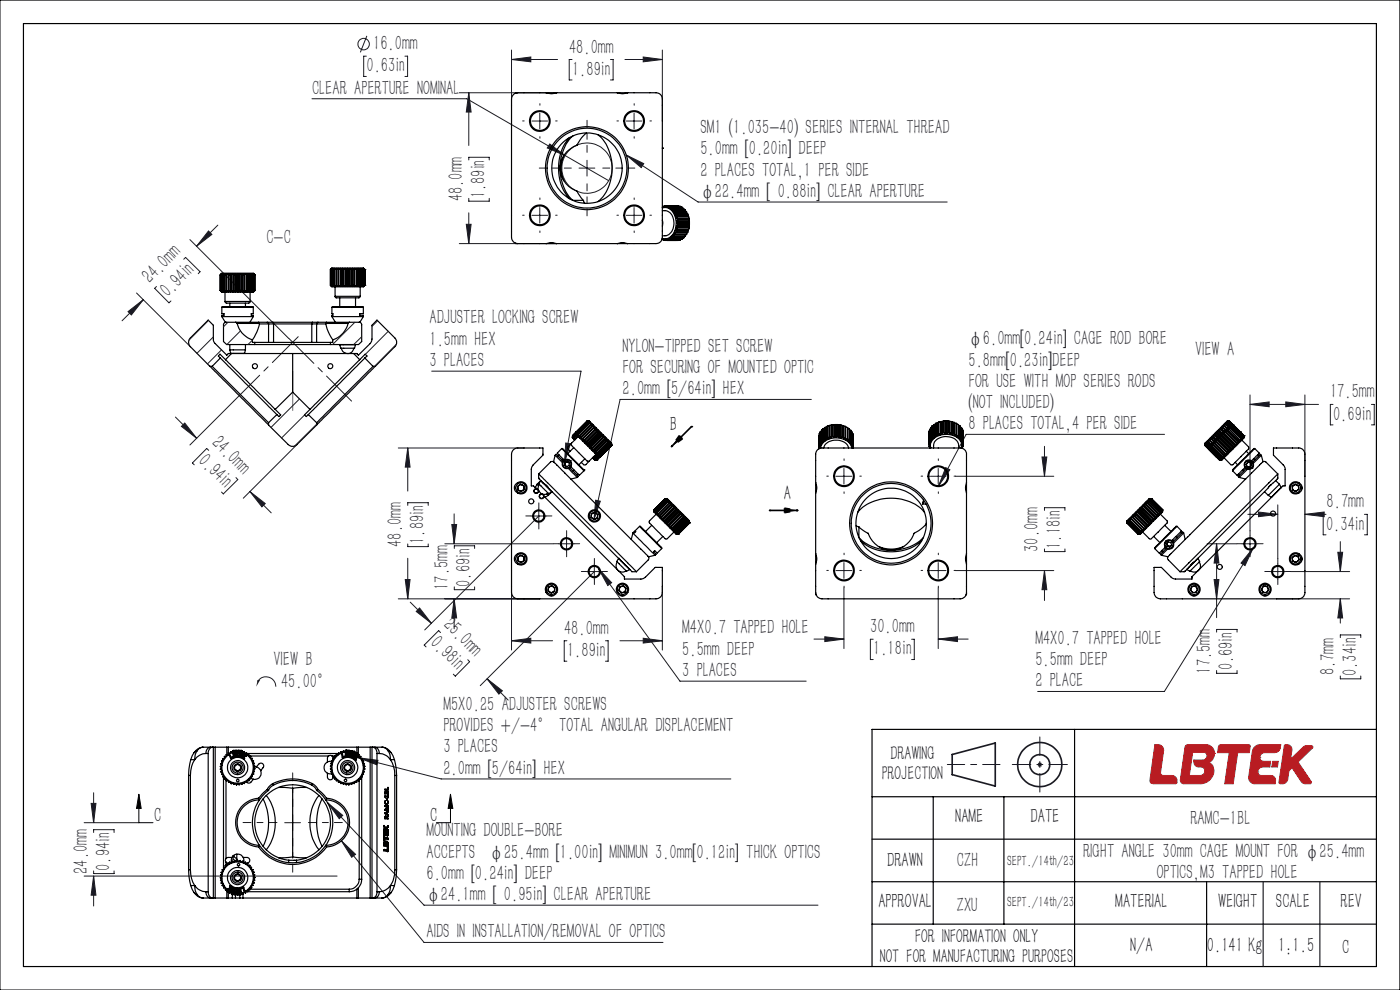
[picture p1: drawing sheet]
<svg xmlns="http://www.w3.org/2000/svg" width="297mm" height="210mm" viewBox="0 0 297 210" stroke-linecap="round" stroke-linejoin="round" font-family="sans-serif">
<defs><g id="words">
<g font-size="4.4" fill="#191924">
<text x="79.2" y="10.6">16.0mm</text>
<text x="120.7" y="11.4">48.0mm</text>
<text x="77.7" y="15.3">0.63in</text>
<text x="121.4" y="16.1">1.89in</text>
<text x="66.2" y="20.1">CLEAR APERTURE NOMINAL</text>
<text x="148.6" y="28.5">SM1 (1.035-40) SERIES INTERNAL THREAD</text>
<text x="148.6" y="33">5.0mm [0.20in] DEEP</text>
<text x="148.6" y="37.5">2 PLACES TOTAL,1 PER SIDE</text>
<text x="148.6" y="42">φ22.4mm [ 0.88in] CLEAR APERTURE</text>
<text x="98.2" y="42.7" transform="rotate(-90 98.2 42.7)">48.0mm</text>
<text x="102.9" y="42.1" transform="rotate(-90 102.9 42.1)">1.89in</text>
<text x="56.5" y="51.7">C-C</text>
<text x="31.9" y="60.3" transform="rotate(-45 31.9 60.3)">24.0mm</text>
<text x="35.7" y="63.2" transform="rotate(-45 35.7 63.2)">0.94in</text>
<text x="91.1" y="68.8">ADJUSTER LOCKING SCREW</text>
<text x="91.1" y="73.3">1.5mm HEX</text>
<text x="91.1" y="77.8">3 PLACES</text>
<text x="132.1" y="74.8">NYLON-TIPPED SET SCREW</text>
<text x="205.5" y="73.3">φ6.0mm[0.24in] CAGE ROD BORE</text>
<text x="205.5" y="77.8">5.8mm[0.23in]DEEP</text>
<text x="253.5" y="75.4">VIEW A</text>
<text x="132.1" y="79.3">FOR SECURING OF MOUNTED OPTIC</text>
<text x="132.1" y="83.8">2.0mm [5/64in] HEX</text>
<text x="205.5" y="82.3">FOR USE WITH MOP SERIES RODS</text>
<text x="205.5" y="86.8">(NOT INCLUDED)</text>
<text x="282.2" y="84.5">17.5mm</text>
<text x="282.8" y="89.2">0.69in</text>
<text x="44.7" y="94.2" transform="rotate(45 44.7 94.2)">24.0mm</text>
<text x="205.5" y="91.3">8 PLACES TOTAL,4 PER SIDE</text>
<text x="41.8" y="98" transform="rotate(45 41.8 98)">0.94in</text>
<text x="281.4" y="107.8">8.7mm</text>
<text x="281.3" y="112.6">0.34in</text>
<text x="85.3" y="116" transform="rotate(-90 85.3 116)">48.0mm</text>
<text x="90" y="115.4" transform="rotate(-90 90 115.4)">1.89in</text>
<text x="220.3" y="117.1" transform="rotate(-90 220.3 117.1)">30.0mm</text>
<text x="225.1" y="116.4" transform="rotate(-90 225.1 116.4)">1.18in</text>
<text x="95.1" y="125.1" transform="rotate(-90 95.1 125.1)">17.5mm</text>
<text x="99.8" y="124.5" transform="rotate(-90 99.8 124.5)">0.69in</text>
<text x="91" y="136.6" transform="rotate(45 91 136.6)">0.98in</text>
<text x="93.9" y="132.8" transform="rotate(45 93.9 132.8)">25.0mm</text>
<text x="119.6" y="134.6">48.0mm</text>
<text x="144.7" y="134.6">M4X0.7 TAPPED HOLE</text>
<text x="184.6" y="134.3">30.0mm</text>
<text x="219.6" y="136.8">M4X0.7 TAPPED HOLE</text>
<text x="58" y="141.4">VIEW B</text>
<text x="120.3" y="139.4">1.89in</text>
<text x="144.7" y="139.1">5.5mm DEEP</text>
<text x="144.7" y="143.6">3 PLACES</text>
<text x="185.2" y="139">1.18in</text>
<text x="219.6" y="141.3">5.5mm DEEP</text>
<text x="256.9" y="142.9" transform="rotate(-90 256.9 142.9)">17.5mm</text>
<text x="261.6" y="142.2" transform="rotate(-90 261.6 142.2)">0.69in</text>
<text x="283.1" y="143.3" transform="rotate(-90 283.1 143.3)">8.7mm</text>
<text x="287.8" y="143.4" transform="rotate(-90 287.8 143.4)">0.34in</text>
<text x="59.6" y="145.9">45.00°</text>
<text x="219.6" y="145.8">2 PLACE</text>
<text x="94.1" y="150.8">M5X0.25 ADJUSTER SCREWS</text>
<text x="94.1" y="155.3">PROVIDES +/-4° TOTAL ANGULAR DISPLACEMENT</text>
<text x="94.1" y="159.8">3 PLACES</text>
<text x="94.1" y="164.3">2.0mm [5/64in] HEX</text>
<text x="90.5" y="177.6">MOUNTING DOUBLE-BORE</text>
<text x="252.5" y="175.1">RAMC-1BL</text>
<text x="18.6" y="185.4" transform="rotate(-90 18.6 185.4)">24.0mm</text>
<text x="23.3" y="184.7" transform="rotate(-90 23.3 184.7)">0.94in</text>
<text x="90.5" y="182.1">ACCEPTS φ25.4mm [1.00in] MINIMUN 3.0mm[0.12in] THICK OPTICS</text>
<text x="203" y="183.9">CZH</text>
<text x="229.8" y="182">RIGHT ANGLE 30mm CAGE MOUNT FOR φ25.4mm</text>
<text x="90.5" y="186.6">6.0mm [0.24in] DEEP</text>
<text x="90.5" y="191.1">φ24.1mm [ 0.95in] CLEAR APERTURE</text>
<text x="245.4" y="186.5">OPTICS,M3 TAPPED HOLE</text>
<text x="203" y="193.5">ZXU</text>
<text x="90.5" y="199">AIDS IN INSTALLATION/REMOVAL OF OPTICS</text>
</g>
<g font-size="4.4">
<text x="142.1" y="91.5">B</text>
<text x="166.3" y="106.1">A</text>
<text x="32.7" y="174.3">C</text>
<text x="91.3" y="174.3">C</text>
<text x="202.7" y="174.7">NAME</text>
<text x="218.6" y="174.7">DATE</text>
<text x="188.2" y="183.9">DRAWN</text>
<text x="186.3" y="192.7">APPROVAL</text>
<text x="236.6" y="192.7">MATERIAL</text>
<text x="258.4" y="192.7">WEIGHT</text>
<text x="270.7" y="192.7">SCALE</text>
<text x="284.4" y="192.7">REV</text>
<text x="239.8" y="201.9">N/A</text>
<text x="256" y="201.9">0.141 Kg</text>
<text x="271.1" y="201.9">1:1.5</text>
<text x="284.7" y="202.4">C</text>
</g>
<g font-size="4.2">
<text x="188.9" y="161.3">DRAWING</text>
<text x="187" y="165.5">PROJECTION</text>
<text x="194.1" y="200">FOR INFORMATION ONLY</text>
<text x="186.6" y="204.2">NOT FOR MANUFACTURING PURPOSES</text>
</g>
<g font-size="3.2">
<text x="213.7" y="183.7">SEPT./14th/23</text>
<text x="213.7" y="192.4">SEPT./14th/23</text>
</g>
</g></defs>
<path d="M220.1 162.2h1M220.2 161.8l.7 .8M220.6 161.7v1M220.9 161.8l-.7 .8" fill="none" stroke="#191924" stroke-width=".21"/>
<g fill="none" stroke="#191924" stroke-width=".35">
<path d="M202 160l9.1-2.4v9.1l-9.1-2.4z"/>
<circle cx="220.6" cy="162.2" r="4.7"/>
<circle cx="220.6" cy="162.2" r="2.13"/>
</g>
<g fill="none" stroke="#a72b30" stroke-width=".21">
<path d="M245 158h1.1a1.17 1.17 0 0 1 .7 1.3l-.6 4.5a.59 .59 0 0 0 .6 .7h1.8a1.02 1.02 0 0 1 1.1 .6 1.02 1.02 0 0 1-.2 1.1l-4.8 .1-.5-.2-.2-.3zM251.5 158.2l.4-.2h3.9a1.99 1.99 0 0 1 1.9 1.6 1.99 1.99 0 0 1-1.1 2.1l-.1 .1 .1 .1a1.91 1.91 0 0 1 .8 2.4 2.88 2.88 0 0 1-2.8 2h-3.5a.73 .73 0 0 1-.7-.9zM257.7 159.8h.1M258.6 158.1l.3-.1h6.1l.3 .2-.3 1.5h-2.4l-1 6.6h-1.8l1-6.6h-2.5zM272.6 158a1.08 1.08 0 0 1 1.5 1.1l-.3 1.9 2.8-2.6 .4-.2h1.3a.28 .28 0 0 1 .2 .2 .28 .28 0 0 1-.1 .3l-3 2.9 2.8 4.2v.3l-.2 .2h-1.2l-.5-.2-2.2-3.2-.7 .6-.2 1.8a1.27 1.27 0 0 1-1.6 1l-.3-.4 1.2-7.7zM255.6 163.6h.1M256 160.4a.65 .65 0 0 0-.6-.8h-2.4l-.7 4.9h2.4a.99 .99 0 0 0 .9-.9M256 160.4a.91 .91 0 0 1-.9 .8h-1.8a1.3 1.3 0 0 0 .5 1.4l1 .1a.8 .8 0 0 1 .8 .9M256 160.4h.1M266.8 163.8h.1M267.3 160.7a1.08 1.08 0 0 1 1-1h2.1a1.23 1.23 0 0 0 1.2-1.1l.1-.6h-4.3a1.68 1.68 0 0 0-1.7 1.4l-.8 5.4a1.31 1.31 0 0 0 1.3 1.5h4.3l.1-.7a1 1 0 0 0-1-1.1h-2a.72 .72 0 0 1-.8-.7M267.3 160.7a.77 .77 0 0 0 .7 .8h1.6l-.2 1.2h-1.5a1.08 1.08 0 0 0-1.1 1.1"/>
<path d="M267.3 160.7h.1M270 161.5h1.2l-.2 1.2h-1.2z"/>
</g>
<path d="M0 0h297v210h-297z" fill="none" stroke="#000" stroke-width=".21"/>
<path d="M5 5h287v200h-287zM228 154.7v50.3M292 154.7h-107v50.3M185 178h107M185 169h107M198 169v27M213 169v27M185 196h107M185 187h107M256 187v18" fill="none" stroke="#000" stroke-width=".25"/>
<path d="M201 162.2h11.1" fill="none" stroke="#191924" stroke-width=".21" stroke-dasharray="30.5 1.3 1.3 1.3" stroke-dashoffset="26.8"/>
<path d="M220.6 156.3v11.7M214.7 162.2h11.7" fill="none" stroke="#191924" stroke-width=".21" stroke-dasharray="30.5 1.3 1.3 1.3" stroke-dashoffset="26.5"/>
<path d="M268 187v18M280 187v18" fill="none" stroke="#191924" stroke-width=".25"/>
<path d="M245 158l1.2 .1 .6 .7-.6 5.4 .4 .3h2.1l.5 .1 .5 .7-.1 .9-5.1 .1-.5-.4zM253 159.6l-.7 4.9 2.7-.1 .6-.5-.1-.8-.5-.4h-.9l-.5-.2-.3-.5v-.8l2.2-.1 .4-.3 .1-.8-.4-.4zM251.5 158.2l.3-.2h4.3l1 .5 .5 .7v1.2l-.4 .8-.7 .6 .5 .3 .3 .3 .2 .9a2.89 2.89 0 0 1-2.9 3h-3.6l-.6-.5zM258.6 158.1l.2-.1h6.2l.2 .1-.2 1.6h-2.4l-1 6.6h-1.8l1-6.6h-2.5zM266 158.6l1.1-.6h4.6l-.2 .9-.5 .6-.5 .2h-2.5l-.5 .3-.2 .6v.5l.5 .4h1.8l-.2 1.2h-1.6l-.6 .2-.4 .6 .1 .7 .5 .3 2.7 .1 .5 .6-.1 1.1h-4.5l-.6-.3-.3-.3-.2-.9 .8-5.5zM270 161.5h1.2l-.2 1.2h-1.2zM272.5 158l-1.1 8.1 .1 .2 .9-.1 .6-.5 .4-2.2 .7-.6 2.2 3.2 .5 .2 1.3-.1 .1-.4-2.8-4.2 3.1-3v-.3l-.2-.1h-1.3l-.4 .1-2.8 2.7 .3-1.9-.1-.5-.5-.6z" fill-rule="evenodd" fill="#b81c22"/>
<g fill="none" stroke="#191924" stroke-width=".21">
<path d="M77.8 7.6l-1.4 3.5M54.6 144.6a2.09 2.09 0 0 1 2.4-1 2.09 2.09 0 0 1 1.5 2.1"/>
<circle cx="77.1" cy="9.4" r="1.21"/>
</g>
<path d="M54.6 144.2h.6l-.8 1.5z" fill="#191924"/>
<path d="M142.4 94.7l1.8-2.4 .7 .7-2.5 1.7M169.3 108.3l-3 .5v-1l3 .5" fill="none" stroke="#000" stroke-width=".35" stroke-dasharray="6.3 1.3 1.3 1.3 1.3 1.3" stroke-dashoffset="6" stroke-linecap="butt"/>
<g fill="none" stroke="#191924" stroke-width=".21">
<path d="M77.7 11.9h-.5v4.3h.5M85.9 11.9h.6v4.3h-.6M97.4 19.7h20.7M99.4 19.7l.5 4.1h-1zM99.4 19.7v11.2M108.5 12.6h9.8M108.5 10.6v15.1M108.5 12.6l4.1-.5v1zM121.4 12.6h-.6v4.4h.6M129.5 12.6h.6v4.4h-.6M132.6 12.6h7.9M136.5 12.1l4 .5-4 .5z"/>
<path d="M140.5 10.6v15.1M66.2 20.9h32.8l30.2 17.4M99.4 33.9v-.5h4.4v.5M112.9 25.7h3.3M114.5 24v3.3M116.6 30.5l3.3 2.5-3.8-1.6zM122.8 35.7h3.4M124.5 34v3.4M132.9 25.7h3.3M132.9 32.9l3.7 1.8-.6 .9zM132.9 32.9l15.2 10h52.8M134.5 24v3.3"/>
<path d="M39 55l.4-.4 3 3-.3 .5M40.3 50.8l20.9 21M44.2 49l.7 .7-3.2 2.5zM46.2 47.8l-4.5 4.4M97.4 51.7h20.7M98.9 47.6h1l-.5 4.1zM99.4 42.1v.6h4.4v-.6M99.4 45.1v6.6M112.9 45.7h3.3M114.5 44v3.3M132.9 45.7h3.3M134.5 44v3.3"/>
<path d="M27.2 66.1l3.2-2.5-2.5 3.2zM29 62.2l11.4 11.3M30.4 63.6l-4.5 4.4M33.2 60.8l-.4 .4 3 3 .5-.4M91.6 78.7h31.7l-3.5 19.4M37.2 88.5l4.5 4.5M38.5 90.4l.7-.7 2.5 3.3zM44.3 95.5l-.4-.4-3.1 3.1 .4 .4M49.6 85.1l-9.3 9.3M63 94.3l-11.4 11.4M84.5 95h26.7M86.5 95l.5 4.1h-1z"/>
<path d="M86.5 95v9.2M120 94l1 .1-1.2 4zM172.1 84.7h-40.5l-5.6 25.5M179 99.4v3.3M199 99.4v3.3M200.6 99.2l.9 .5-2.4 3.3zM221.1 96.9h1l-.5 4.1zM221.6 94.7v6.3M247.1 92.1h-42.1l-5.9 10.9M265.2 83.8v28.8M265.2 85.8h14.5M265.2 85.8l4-.5v1z"/>
<path d="M272.8 85.3l4 .5-4 .5zM276.8 83.8v17.2M282.8 85.8h-.6v4.3h.6M290.9 85.8h.6v4.3h-.6M50.1 101.3l.3 .4-3 3.1-.4-.4M53 104.3l4.5 4.5M53 104.3l3.3 2.5-.7 .7zM86.5 107.2v-.6h4.3v.6M86.5 115.4v.5h4.3v-.5M86.5 118.4v8.6M94.4 115.3h23M95.8 111.3h1.1l-.6 4z"/>
<path d="M96.3 109v6.3M96.4 116.3v-.5h4.3v.5M112.6 109.5h3.4M114.3 109.5l-24.2 24.1M114.3 107.8v3.3M118.5 115.3h3.3M120.2 113.7v3.3M126.1 119.6v3.3M126.4 106.1l1 .2-1.4 3.9zM177.4 101h3.3M179 119.3v3.4M197.4 101h3.3"/>
<path d="M199 119.3v3.4M202.7 101h20.9M221.6 108.3v-.6h4.3v.6M221.6 116.4v.6h4.3v-.6M256.1 115.3h6.3M258.1 115.3l.5 4.1h-1zM258.1 115.3v15.7M263.5 115.3h3.3M264.7 109.1h6.4M265.2 113.7v3.3M265.9 116.2l-1.8 3.8-.8-.6zM265.9 116.2l-18.9 30.5h-26.9"/>
<path d="M267 108.6l4.1 .5-4.1 .5zM271.1 107.1v11.4M271.1 119.6v3.3M276.8 109.1h1.4M276.8 109.1l4.1-.5v1zM281.3 109.1h-.6v4.3h.6M283.8 117.1h1l-.5 4.1zM284.3 114.9v6.3M289.5 109.1h.6v4.3h-.6M84.5 127h30M86 122.9h1l-.5 4.1zM87 127.7l4.5 4.5"/>
<path d="M89 129l2.5 3.2-3.2-2.5zM93.5 134.2l-.4-.4-3.1 3 .4 .4M96.3 127l.6 4.1h-1.1zM96.3 127v6.4M96.4 124.5v.6h4.3v-.6M99.2 139.9l.4 .5-3 3-.4-.4M108.5 121v16.9M108.5 135.9h8.7M108.5 135.9l4.1-.5v1zM120.3 135.9h-.6v4.4h.6M124.4 121.2h3.3M126.1 121.2l-24.2 24.2"/>
<path d="M127 120.6l2.8 3-.9 .6zM127 120.6l17.3 23.9h26.7M128.4 135.9h.6v4.4h-.6M131.5 135.9h9M136.5 135.4l4 .5-4 .5zM140.5 124.4v13.5M172.7 135.6h6.3M175 135.1l4 .5-4 .5zM177.4 121h3.3M179 124.7v12.9M185.2 135.6h-.6v4.3h.6M193.4 135.6h.6v4.3h-.6"/>
<path d="M197.4 121h3.3M199 124.7v12.9M199 135.6h6.4M199 135.6l4.1-.5v1zM202.7 121h20.9M221.6 121l.5 4.1h-1zM221.6 121v6.4M257.6 122.9h1l-.5 4.1zM258.1 134.1v-.6h4.3v.6M269.4 121.2h3.3M270.8 127h15.5M273.8 121.2h12.5"/>
<path d="M284.3 127l.5 4.1h-1zM284.3 127v5.2M284.3 135.2v-.5h4.4v.5M103.3 144l3.3 2.5-.8 .7zM103.3 144l4.5 4.5M258.1 142.2v.6h4.3v-.6M284.3 143.4v.6h4.4v-.6M17.9 174.5h11.6M19.3 170.4h1.1l-.5 4.1zM19.9 168.2v6.3M19.9 176.6v-.6h4.3v.6M60.4 174.5h3.3"/>
<path d="M62.1 172.8v3.4M69.5 170.3l3.2 2.7-.7 .7zM69.5 170.3l20.5 21.7h83.5M72.4 178.4l3 2.8-.8 .6zM72.4 178.4l17.6 21.5h50.7M76.1 160.8l4.1 .5-.3 .9zM76.1 160.8l17.5 4.4h61.4M17.9 185.8h53.6M19.9 185.8l.5 4.1h-1.1zM19.9 184.7v.6h4.3v-.6M19.9 185.8v6.4"/>
<circle cx="124.5" cy="35.7" r="5.3"/>
</g>
<path d="M29.5 168.5l.5 3h-1zM29.5 168.5v6h3M95.6 168.5l.5 3h-1zM95.6 168.5v6h-3" fill="none" stroke="#000" stroke-width=".21"/>
<path d="M142.4 94.7l4.3-4.2M169.3 108.3h-6" fill="none" stroke="#000" stroke-width=".35" stroke-dasharray="6.3 1.3 1.3 1.3 1.3 1.3"/>
<path d="M146.5 90.5a.2 .2 0 0 1 .4 0 .2 .2 0 0 1-.4 0zM163.1 108.3a.17 .17 0 0 1 .3 0 .17 .17 0 0 1-.3 0z" fill="#000" stroke-dasharray="6.3 1.3 1.3 1.3 1.3 1.3"/>
<g fill="none" stroke="#191924" stroke-width=".21" stroke-dasharray="30.5 1.3 1.3 1.3">
<path d="M111.2 25.7h-.3M114.5 22.3v-.3M114.5 29v.3M117.9 25.7h.3M131.2 25.7h-.3M134.5 22.3v-.3M134.5 29v.3M137.9 25.7h.3M111.2 45.7h-.3M114.5 42.3v-.3M114.5 49v.3M117.9 45.7h.3"/>
<path d="M131.2 45.7h-.3M134.5 42.3v-.3M134.5 49v.3M137.9 45.7h.3M179.1 97.7v-.4M199.1 97.7v-.4M112.6 109.4h-1.1M114.3 107.8v-1.1M114.3 111.1v1.1M116 109.4h1.1M118.5 115.3h-1.1M120.2 113.7v-1.1"/>
<path d="M120.2 117v1.1M121.9 115.3h1.1M126.1 119.6v-1.1M175.7 101h-.3M179.1 104.3v.4M179.1 117.7v-.4M182.4 101h.3M195.7 101h-.3M199.1 117.7v-.4M199.1 104.3v.4M202.4 101h.3M263.5 115.3h-1.1"/>
<path d="M265.2 117v1.1M265.2 113.7v-1.1M266.9 115.3h1.1M271.1 119.6v-1.1M124.4 121.2h-1.1M126.1 122.9v1.1M127.8 121.2h1.1M175.7 121h-.3M179.1 124.3v.4M182.4 121h.3M195.7 121h-.3M199.1 124.3v.4"/>
<path d="M202.4 121h.3M269.4 121.2h-1.1M271.1 122.9v1.1M272.7 121.2h1.1"/>
</g>
<path d="M121.2 35.7h-6.8M124.5 32.3v-6.8M124.5 39v6.8M127.9 35.7h6.8" fill="none" stroke="#191924" stroke-width=".21" stroke-dasharray="30.5 1.3 1.3 1.3" stroke-dashoffset="29"/>
<path d="M58.8 174.5h-7.2M62.1 177.8v7.2M62.1 171.1v-7.2M65.4 174.5h7.2" fill="none" stroke="#191924" stroke-width=".21" stroke-dasharray="30.5 1.3 1.3 1.3" stroke-dashoffset="28.8"/>
<path d="M49.6 85.1l13.7-13.7" fill="none" stroke="#191924" stroke-width=".21" stroke-dasharray="30.5 1.3 1.3 1.3" stroke-dashoffset="22.7"/>
<path d="M61.3 71.8l13.3 13.3" fill="none" stroke="#191924" stroke-width=".21" stroke-dasharray="30.5 1.3 1.3 1.3" stroke-dashoffset="23"/>
<path d="M62.1 78.7v8.4" fill="none" stroke="#808080" stroke-width=".25"/>
<path d="M144.2 92.3l.7 .7-2.5 1.7zM166.3 107.8l3 .5-3 .5z" fill="#000"/>
<path d="M127 120.6l2.8 3-.9 .6zM126.4 106.1l1 .2-1.4 3.9zM120 94l1 .1-1.2 4zM200.6 99.2l.9 .5-2.4 3.3z" fill="#191924"/>
<path d="M95.6 168.5l.5 3h-1zM29.5 168.5l.5 3h-1z" fill="#000"/>
<g fill="#191924">
<path d="M116.6 30.5l3.3 2.5-3.8-1.6z"/>
<path d="M265.9 116.2l-1.8 3.8-.8-.6zM132.9 32.9l3.7 1.8-.6 .9zM76.1 160.8l4.1 .5-.3 .9zM69.5 170.3l3.2 2.7-.7 .7zM72.4 178.4l3 2.8-.8 .6z"/>
<path d="M19.9 185.8l.5 4.1h-1.1zM19.3 170.4h1.1l-.5 4.1z"/>
<path d="M103.3 144l3.3 2.5-.8 .7zM89 129l2.5 3.2-3.2-2.5z"/>
<path d="M199 135.6l4.1-.5v1zM175 135.1l4 .5-4 .5zM136.5 12.1l4 .5-4 .5zM108.5 12.6l4.1-.5v1z"/>
<path d="M108.5 135.9l4.1-.5v1zM136.5 135.4l4 .5-4 .5zM267 108.6l4.1 .5-4.1 .5zM276.8 109.1l4.1-.5v1zM265.2 85.8l4-.5v1zM272.8 85.3l4 .5-4 .5z"/>
<path d="M44.2 49l.7 .7-3.2 2.5zM27.2 66.1l3.2-2.5-2.5 3.2z"/>
<path d="M86.5 95l.5 4.1h-1zM86 122.9h1l-.5 4.1zM95.8 111.3h1.1l-.6 4zM96.3 127l.6 4.1h-1.1zM221.1 96.9h1l-.5 4.1zM221.6 121l.5 4.1h-1zM283.8 117.1h1l-.5 4.1zM284.3 127l.5 4.1h-1zM258.1 115.3l.5 4.1h-1zM257.6 122.9h1l-.5 4.1zM99.4 19.7l.5 4.1h-1zM98.9 47.6h1l-.5 4.1z"/>
<path d="M38.5 90.4l.7-.7 2.5 3.3zM53 104.3l3.3 2.5-.7 .7z"/>
</g>
<g fill="none" stroke="#000" stroke-width=".25">
<path d="M109.8 19.7l-.5 .1M115.9 19.7a3.1 3.1 0 0 0 2.2 0M131 19.7a3 3 0 0 0 2.2 0M108.9 20.1a3 3 0 0 1 2.3-.4h27.2a1.63 1.63 0 0 1 1.7 .4 1.63 1.63 0 0 1 .4 1.7v27.8a1.63 1.63 0 0 1-.4 1.7 1.63 1.63 0 0 1-1.7 .4h-27.8a1.63 1.63 0 0 1-1.7-.4 1.63 1.63 0 0 1-.4-1.7v-27.8a2.3 2.3 0 0 1 .4-1.7zM119.6 33.1a6.6 6.6 0 0 0 0 5.2M120.8 29.2a10.1 10.1 0 0 0 0 12.9M124.4 28.2a8.3 8.3 0 0 0-2 2.6 5.1 5.1 0 0 0-3.6 4.9 5.1 5.1 0 0 0 3.6 4.9l1.4 2-2.3-.1a10 10 0 0 1 0-13.6v-.1M126.8 28.6a9.5 9.5 0 0 1 2.8 9.3 7.9 7.9 0 0 1-2.8 4.9M140.5 31.4h.1M140.5 31.5h.1M46.7 58.3h.1M46.7 58.3l.4-.3-.3 .3"/>
<path d="M46.7 58.3v3.3M46.8 58.3h.1M46.8 58.3l.4-.3-.2 .3M46.8 58.3v3.3M47 58.1l5.3-.1a1.85 1.85 0 0 1 1.8 .3M47 58l-.3 .3M47 58.3v3.3M47 58.3h.1M47.1 58.3l.3-.3-.1 .3M47.3 58.3h.1M47.3 58.3v3.3M47.3 58.3l.4-.3-.1 .3"/>
<path d="M47.6 58.3h.1M47.6 58.3v3.3M47.7 58.3v3.3M48 58l.1 .3M48 58l-.3 .3M48 58v3.9M48.1 58.3v3.3M48.4 58v3.9M48.4 58l.1 .3M48.4 58l-.3 .3M48.5 58.3h.1M48.5 58.3v3.3"/>
<path d="M48.9 58l.1 .3M48.9 58l-.4 .3M48.9 58v3.9M49 58.3h.1M49 58.3v3.3M49.1 58.3v3.3M49.4 58l.2 .3M49.4 58l-.3 .3M49.4 58v3.9M49.6 58.3h.1M49.6 58.3v3.3M49.9 58l.2 .3"/>
<path d="M49.9 58l-.3 .3M49.9 58v3.9M50.1 58.3h.1M50.1 58.3v3.3M50.2 58.3v3.3M50.4 58v3.9M50.4 58l.3 .3M50.4 58l-.2 .3M50.7 58.3h.1M50.7 58.3v3.3M50.8 58.3v3.3M51 58l.3 .3"/>
<path d="M51 58l-.2 .3M51 58v3.9M51.3 58.3h.1M51.3 58.3v3.3M51.5 58l.3 .3M51.5 58l-.2 .3M51.5 58v3.9M51.8 58.3h.1M51.8 58.3v3.3M51.9 58.3v3.3M52 58l.3 .3M52 58l-.1 .3"/>
<path d="M52 58v3.9M52.3 58.3v3.3M52.4 58l-.1 .3M52.4 58l.4 .3M52.4 58v3.9M52.8 58.3h.1M52.8 58.3v3.3M52.8 58.3v-.3l.4 .3M53.2 58.3h.1M53.2 58.3v3.3M53.2 58.3v-.3l.4 .3M53.6 58.3h.1"/>
<path d="M53.6 58.3v3.3M53.6 58.3l-.2-.3 .4 .3M53.8 58.3h.1M53.8 58.3v3.3M53.8 58.3l-.1-.3 .3 .3M54 58.3h.1M54 58.3l-.2-.3 .2 .3M54 58.3v3.3M54.1 58.3v3.3M70.1 57.2a1.84 1.84 0 0 1 1.7-.3h5.3l.3 .3M70.1 57.2h.1M70.1 57.2v3.3"/>
<path d="M70.1 57.2l.3-.3-.2 .3M70.2 57.2h.1M70.2 57.2l.3-.3-.2 .3M70.2 57.2v3.3M70.3 57.2h.1M70.3 57.2l.4-.3-.1 .3M70.3 57.2v3.3M70.6 57.2h.1M70.6 57.2v3.3M70.6 57.2l.4-.3-.1 .3M70.9 57.2h.1M70.9 57.2v3.3"/>
<path d="M71 57.2l.3-.3v3.9l-.3-.3M71 57.2v3.3M71.3 57.2h.1M71.4 57.2v3.3M71.7 56.9l.1 .3M71.7 56.9l-.3 .3M71.7 56.9v3.9M71.8 57.2h.1M71.8 57.2v3.3M72.2 56.9l.1 .3M72.2 56.9l-.4 .3M72.2 56.9v3.9"/>
<path d="M72.3 57.2h.1M72.3 57.2v3.3M72.4 57.2v3.3M72.7 56.9l.1 .3M72.7 56.9l-.3 .3M72.7 56.9v3.9M72.8 57.2h.1M72.8 57.2v3.3M73.2 56.9l.2 .3M73.2 56.9l-.3 .3M73.2 56.9v3.9M73.4 57.2h.1"/>
<path d="M73.4 57.2v3.3M73.5 57.2v3.3M73.7 56.9l.3 .3M73.7 56.9l-.2 .3M73.7 56.9v3.9M74 57.2h.1M74 57.2v3.3M74.3 56.9l.2 .3M74.3 56.9l-.3 .3M74.3 56.9v3.9M74.5 57.2h.1M74.5 57.2v3.3"/>
<path d="M74.6 57.2v3.3M74.8 56.9l.3 .3M74.8 56.9l-.2 .3M74.8 56.9v3.9M75.1 57.2h.1M75.1 57.2v3.3M75.2 57.2v3.3M75.3 56.9l.3 .3M75.3 56.9l-.1 .3M75.3 56.9v3.9M75.6 57.2h.1M75.6 57.2v3.3"/>
<path d="M75.7 57.2v3.3M75.7 56.9v.3M75.7 56.9v3.9M75.7 56.9l.4 .3M76.1 57.2h.1M76.5 57.2l-.4-.3v3.9l.4-.3M76.5 57.2h.1M76.5 57.2v3.3M76.6 57.2l-.1-.3 .3 .3M76.8 57.2h.1M76.8 57.2v3.3M76.9 57.2l-.1-.3 .3 .3"/>
<path d="M77.1 57.2h.1M77.1 57.2l-.1-.3 .3 .3M77.1 57.2v3.3M77.3 57.2h.1M77.3 57.2l-.2-.3 .3 .3M77.3 57.2v3.3M77.4 57.2h.1M77.4 57.2v3.3M109.3 51.6l.5 .1M115.9 51.7a3.1 3.1 0 0 1 2.2 0M123.8 42.5l.2 .6M131 51.7a3 3 0 0 1 2.2 0"/>
<path d="M140.4 50.8h.1M140.5 50.7l.3 .2M140.5 44.7a2.14 2.14 0 0 1 2.4 2.3 2.38 2.38 0 0 1-2.4 3M140.5 46.7v1.3M140.5 44.1a2.36 2.36 0 0 1 2.8 2.1 3.5 3.5 0 0 1-1.8 4.4h-1M140.7 43.8h.1M140.7 43.8l-.2 .1M140.7 43.8h.3M140.8 50.9v-.2l.3 .3M140.8 50.9h.2M141.1 51h.1M141.1 43.7l-.3 .3-.1-.2"/>
<path d="M141.1 43.7v.2l.4-.2M141.1 43.7h2.8M141.1 51h2.8M141.5 43.7v.3l.4-.2M141.5 43.7h2.4M141.9 43.8v.3l.4-.2M141.9 43.8h2.4M141.9 50.9l-.4-.2v.3l-.4-.3v.3M141.9 50.9h2.4M142.3 43.9h.1M142.3 43.9h2.4M142.3 50.7l-.4-.1v.3"/>
<path d="M142.3 43.9l-.1 .4 .5-.1M142.3 50.7h2.4M142.7 44.2h.1M142.7 50.5l-.5-.1 .1 .3M142.7 44.2h2.3M142.7 44.2l-.2 .4 .5-.1M142.7 50.4v.1M142.7 50.4h2.4M143 44.5h.1M143 44.5h2.4M143 50.1h-.4l.1 .3M143 50.1h.1"/>
<path d="M143 44.5l-.2 .4 2.9 .1M143 50.1h2.4M143.1 49.3l.2 .4M143.1 45.3l.4 .1M143.1 49.3h2.7M143.1 45.3h2.7M143.3 44.9v.1M143.3 45.8l.4 .1M143.3 48.9l.2 .3M143.3 48.9h2.7M143.3 45.8h2.7M143.3 49.7h.1"/>
<path d="M143.3 45l-.2 .3M143.3 45h2.4M143.3 49.7h2.4M143.4 46.3l.4 .2M143.4 48.4l.3 .3M143.4 48.4h2.8M143.4 46.3h2.8M143.5 45.4h.1M143.5 49.3h-.4M143.5 46.8l.4 .2M143.5 47.9l.4 .2M143.5 47.9h2.7"/>
<path d="M143.5 46.8h2.7M143.5 49.3h2.4M143.5 45.4h2.4M143.5 49.2v.1M143.5 45.4l-.2 .4M143.5 47.3l.4 .3M143.5 47.3h2.8M143.5 49.2h2.4M143.7 45.9v.1M143.7 45.9h2.3M143.7 48.7h.1M143.7 46l-.3 .3"/>
<path d="M143.7 48.7l-.4 .2M143.7 46h2.4M143.7 48.7h2.4M143.7 48.7h2.3M143.8 46.5h.1M143.8 46.5l-.3 .3M143.8 48.2l-.4 .2M143.8 46.5h2.4M143.8 48.2h2.4M143.9 48.1l-.1 .1M143.9 51h.1M143.9 48.1h2.3"/>
<path d="M143.9 47v.1M143.9 47.6v.1M143.9 47.1l-.4 .2M143.9 47.7l-.4 .2M143.9 47h2.4M143.9 47.7h2.4M143.9 47.6h2.4M143.9 43.7l.1 .1M144 50.9l-.1 .1M144.3 43.8h.1M144.3 50.9h.1M144.3 43.8l.1 .1"/>
<path d="M144.5 50.7l-.2 .2M144.6 43.9h.1M144.7 50.7h.1M144.7 43.9l.2 .3M144.9 50.5l-.2 .2M145 44.2l.2 .3M145.1 50.4l-2.4 .1M145.2 50.1l-.1 .3M145.4 50.1h-2.4M145.4 44.5l.2 .4M145.6 49.7l-.2 .4M145.7 49.7h-2.9l.2 .4"/>
<path d="M145.7 45l.1 .3M145.8 45.3l.1 .1M145.8 49.3l-.1 .4M145.9 49.3h-.1M145.9 45.4h.1M145.9 49.2v.1M145.9 45.4l.1 .4M146 45.8v.1M146 48.9l-.1 .3M146 45.9l.1 .1M146 48.7v.2M146.1 48.7h-.1"/>
<path d="M146.1 46l.1 .3M146.2 46.3v.2M146.2 48.4l-.1 .3M146.2 48.1v.1M146.2 46.5h.1M146.2 46.5v.3M146.2 48.2v.2M146.2 46.8l.1 .2M146.2 47.9v.2M146.3 47.6v.1M146.3 47v.1M146.3 47.1v.5"/>
<path d="M146.3 47.7l-.1 .2M44.5 77.7l12.5 12.5M44.5 77.7h.5M45 77.7l12 12M46.7 75.9l12 12M46.7 61.6h.1M46.7 75.9l-.4-.4 .4-.4 1.1 1.2M46.7 75.9l-1.7 1.8M46.7 61.6l.3 .3M46.7 61.6l.4 .3-.3-.3M46.8 61.6h.1M46.8 61.6l.4 .3-.2-.3"/>
<path d="M47 61.6h.1M47.1 67.2h6.6M47.1 67.2l.7 1.2h.1M47.1 65.2v1.3h.4v.4h-.4v.3M47.1 65.2h.1M47.1 65.2h6.6M47.1 65.2l.1-.2h6.4l.1 .2M47.1 61.6l.3 .3-.1-.3M47.3 61.6h.1M47.3 61.6l.4 .3-.1-.3M47.6 61.6h.1M47.7 61.6l.3 .3"/>
<path d="M47.7 64l.3 .3h4.8l.3-.3M47.7 64h5.4M47.7 62v2M47.8 76.3l10.6 10.5M47.9 68.4l-.5 .4v3.7l.7 .6h5.9M47.9 68.4h2.1M48.1 61.6l-.1 .3M48.1 61.6l.3 .3M48.5 61.6h.1M48.5 61.6l-.1 .3M48.5 61.6l.4 .3M48.8 74.2h3.3"/>
<path d="M48.8 74.2l.1 .8h3l.2-.8M48.8 64.3v.7M48.8 73.1v1.1M49 61.6h.1M49 61.6l-.1 .3M49.1 75h.1M49.1 61.6l.3 .3M49.1 75h13M49.1 75h-.7l-.3 .3-2.6-2.5-.2-.6v-3.2l-1.1-1.1-3.8 3.8a1.32 1.32 0 0 0 0 1.8l4.1 4.2M49.1 75l-1.3 1.3M49.6 61.6h.1M49.6 61.6l-.2 .3"/>
<path d="M49.6 61.6l.3 .3M50 68.4l.3 .2M50 68.4h4.9M50.1 61.6h.1M50.1 61.6l-.2 .3M50.2 61.6l.2 .3M50.3 68.6a4.8 4.8 0 0 0 3.3 3.5M50.3 68.6h4.7M50.7 61.6h.1M50.7 61.6l-.3 .3M50.8 61.6l.2 .3M51.3 61.6h.1"/>
<path d="M51.3 61.6l-.3 .3M51.3 61.6l.2 .3M51.7 75h.1M51.8 61.6h.1M51.8 61.6l-.3 .3M51.9 61.6l.1 .3M52.1 64.3v.7M52.1 73.1v1.1M52.3 61.6l.1 .3M52.3 61.6l-.3 .3M52.8 61.6h.1M52.8 61.6l-.4 .3"/>
<path d="M52.8 61.6v.3l.4-.3M53.1 62v2M53.2 61.6h.1M53.2 61.6v.3l.4-.3M53.6 61.6h.1M53.6 72.1v.5h.4M53.6 61.6l-.2 .3 .4-.3M53.7 65.2v1.3h-.4v.4h.4v.3M53.7 67.2l-.7 1.2M53.8 61.6h.1M53.8 61.6l-.1 .3 .3-.3M54 61.6h.1"/>
<path d="M54 61.6l-.2 .3 .2-.3M54 72.6h16.1M54 73.1h16.1M54 72.6v.5M54.1 61.6a1.85 1.85 0 0 1-1.8 .4l-5.3-.1M54.9 68.4l.1 .2M54.9 68.4h1.8M55 68.7a10.8 10.8 0 0 1-1.4 3.4M55 68.7h2M55 68.6v.1M56.7 68.4l.3 .3M56.7 68.4h1.2"/>
<path d="M57 68.7h1M57 68.7v3.9M57.9 68.4l.1 .3M57.9 68.4h8.4M58 68.7h8.1M58 68.7v3.9M62.1 75v8.2M62.1 75h12.9M66.1 68.7h1.1M66.1 68.7v3.9M66.3 68.4l-.2 .3M66.3 68.4h1.2"/>
<path d="M67.2 68.7h1.9M67.2 68.7v3.9M67.5 68.4l-.3 .3M67.5 68.4h1.8M69.1 68.7a9.7 9.7 0 0 0 1.5 3.4M69.1 68.6h4.7M69.1 68.6v.1M69.3 68.4l-.2 .2M69.3 68.4h4.9M70.1 60.5a1.84 1.84 0 0 0 1.7 .3h5.3l.3-.3M70.1 60.5h.1M70.1 72.6v.5"/>
<path d="M70.1 60.5l.3 .3-.2-.3M70.2 60.5h.1M70.2 60.5l.3 .3-.2-.3M70.3 60.5h.1M70.3 60.5l.4 .3-.1-.3M70.4 67.2h6.7M70.4 65.2v1.3h.2v.4h-.2v.3M70.4 65.2h6.7M70.4 65.2l.2-.2h6.3l.2 .2M70.4 67.2l.8 1.2M70.6 60.5h.1M70.6 72.1v.5h-.5"/>
<path d="M70.6 60.5l.4 .3-.1-.3M70.9 60.5h.1M71.1 62.9l.2 .3h4.9l.2-.3M71.1 62.9h5.3M71.1 60.8v2.1M71.3 60.5h.1M71.4 60.5l.3 .3M71.8 60.5h.1M71.8 60.5l-.1 .3M71.8 60.5l.4 .3M72.1 73.1h3.3M72.1 73.1l.2 .8h2.9l.2-.8"/>
<path d="M72.1 63.2v1.8M72.1 73.1h.1M72.3 60.5h.1M72.3 60.5l-.1 .3M72.4 60.5l.3 .3M72.4 73.9a1.34 1.34 0 0 0 1.3 1.1 1.34 1.34 0 0 0 1.4-1.1M72.8 60.5h.1M72.8 60.5l-.1 .3M72.9 60.5l.3 .3M73.4 60.5h.1M73.4 60.5l-.2 .3M73.5 60.5l.2 .3"/>
<path d="M73.8 68.6a4.8 4.8 0 0 1-3.2 3.5M74 60.5h.1M74 60.5l-.3 .3M74 60.5l.3 .3M74.2 68.4l-.4 .2M74.2 68.4h2M74.5 60.5h.1M74.5 60.5l-.2 .3M74.6 60.5l.2 .3M75 75h.7M75 75l1.3 1.3M75.1 60.5h.1"/>
<path d="M75.1 60.5l-.3 .3M75.2 60.5l.1 .3M75.4 63.2v1.8M75.4 73.1h.1M75.6 60.5h.1M75.6 60.5l-.3 .3M75.7 60.5v.3M75.7 75l.3 .3 2.7-2.7 .2-.7v-2.9l1.1-1.1 3.7 3.8a1.32 1.32 0 0 1 0 1.8l-4.1 4.2M76.1 60.5l-.4 .3M76.1 60.5h.1M76.2 68.4l.3 .1 .2 .3v3.7l-.6 .6h-6M76.2 68.4h.1"/>
<path d="M76.3 76.3l-10.5 10.5M76.3 68.4h.1M76.4 60.8v2.1M76.5 60.5h.1M76.6 60.5l-.1 .3 .3-.3M76.8 60.5h.1M76.9 60.5l-.1 .3 .3-.3M77.1 65.2v1.3h-.8v.4h.8v.3M77.1 67.2l-.8 1.2M77.1 60.5h.1M77.1 60.5l-.1 .3 .3-.3M77.3 60.5h.1"/>
<path d="M77.3 60.5l-.2 .3 .3-.3M77.4 75.9l-12 12M77.4 60.5h.1M77.4 75.9l.5-.4-.4-.4-1.2 1.2M77.4 75.9l1.7 1.8M79.1 77.7l-11.9 12M79.1 77.7h.5M79.6 77.7l-12.4 12.5M57 90.2l4.1 4.1a1.32 1.32 0 0 0 1.9 0l4.2-4.1M57 89.7v.5M58.4 86.8l1.1 1.2-.3 .4-.5-.5M58.7 87.9l-1.7 1.8"/>
<path d="M62.1 83.2l-3.7 3.6M62.1 83.2l3.7 3.6M65.4 87.9l1.8 1.8M65.8 86.8l-1.2 1.2 .4 .4 .4-.5M67.2 89.7v.5M117.5 98l-.2-.1-.5 .1-2.5 2.5M117.8 96.6l.2-.2 1.5 1.4M117.8 96.6l1.5 1.5M117.8 96.6l-.4 1.3 .1 .2 20 19.9M118.5 96.4l-.2 .3M118.6 96.5l-.2 .3M119.2 95.1l-1 1 1.5 1.5"/>
<path d="M119.2 95.1l4.7 4.8M119.2 95.1h.1l4.6 4.6M119.4 97.3l-.3 .2M119.6 99.1v.1M119.8 98.1l-.1 .6 .5 .3 .5-.3M119.8 98.1h.1M119.8 98.4l.1 .4M119.8 98.4v.3M119.8 98.1v.3M120.1 98l-.3 .4M120.1 98h.5M120.1 98l-.3 .1"/>
<path d="M120.1 98.9h.2M120.3 97.8l.5 .3-.1 .6M120.3 97.8l-.5 .3M120.3 97.8l.1 .1M120.4 97.9l.2 .1M120.4 97.9l-.3 .1M120.6 98l.2 .2M120.6 99.4l1.9 1.9M120.7 98.7h.1M120.9 99.2l1.8 1.9-.2 .2M121 97.7h.1M121.1 99l1.8 1.8 1-.9"/>
<path d="M121.1 99.1l-.2 .2M121.2 94v.5l3.3 3.2 .2 .2 .3-.1M121.2 94l-.8 1v.2l.6 .5M121.5 92.4l-.1 .5 .5 .5M121.5 92.4h.1M121.5 92.4l-.1 .4 .1-.3M121.5 92.5h.1M121.5 92.5l.7-.7-.7 .7M121.5 92.5l.1 .4v-.3M121.6 92.6h.1M121.7 92.6v.5l.1-.3M121.7 95l-1.3 1.2"/>
<path d="M121.7 99.7l-.2 .2M121.8 92.8h.1M121.8 92.8l.1 .5 .2-.2M122.1 93.1h.1M122.1 93.1v.1M122.2 92.1l3.8 3.9a1.53 1.53 0 0 0 1.4 .9M122.2 91.7h.1M122.2 91.7v.4M122.2 92.1l-.5 .5M122.2 92.1l-.6 .5M122.2 91.7v.3M122.2 91.7l.1 .4v-.3"/>
<path d="M122.3 91.8l.1 .4 .1-.2M122.3 92.3l-.5 .5M122.4 92.3l-.6 .5M122.5 92l.1 .4 .1-.3M122.6 92.5l-.5 .6M122.6 92.6l-.5 .5M122.7 92.6l-1.5 1.4M122.7 92.1v.1M122.7 92.2l.1 .4 .1-.2M122.9 92.4l.1 .1M123 92.5v.4M123.3 92.7v.1"/>
<path d="M123.3 92.7l-.3 .2M123.3 92.8l.1 .4M123.6 93.1h.1M123.6 93.1l-.2 .1M123.6 93.1l.1 .4M123.9 99.7h.1M123.9 99.7v.2M124 93.4v.1M124 93.4l-.3 .1M124 93.5v.4M124.1 97.3l-1.3 1.3M124.4 93.8v.1"/>
<path d="M124.4 93.8l-.4 .1M124.4 93.9v.4M124.4 94.3h.4M124.6 89.3h.4l3.9 3.9a1.53 1.53 0 0 1 .9 1.3M124.6 89.4h.1M124.6 89.3h.1M124.6 89.3l-3.1 3.1M124.6 89.4h.4h-.3M124.6 89.4l-2.4 2.3M124.7 89.4l.4 .1-.3 .1M124.7 89.4l-2.4 2.4M124.8 94.3h.1"/>
<path d="M124.8 94.3v.3M124.8 94.6h.4M124.8 89.6l.5 .1-.3 .1M124.8 89.6l-2.3 2.4M124.9 89.3l-.3 .1M125 97.8l-.9 .8h-.3l-.5-.5M125 89.8h.1M125 89.8l-2.3 2.3M125.1 89.8l.4 .1-.2 .2M125.1 89.8l-2.4 2.4M125.2 94.6v.1M125.2 95h.4"/>
<path d="M125.2 94.7v.3M125.3 90.1h.1M125.3 90.1l-2.4 2.3M125.3 90.1l.5 .1M125.3 90.1l-2.3 2.4M125.5 95.4h.4M125.6 95v.1M125.6 90.4h.1M125.6 95.1l-.1 .3M125.6 90.4l-2.3 2.3M125.7 90.4l.4 .1M125.7 90.4l-2.4 2.4"/>
<path d="M125.7 97.1l.5 .5h.4M125.8 90.2l-.2 .2M125.8 90.2l-2.8 2.7M125.8 97h.2M125.9 95.7l.4 .1M125.9 95.4l.1 .1M125.9 90.7l-2.3 2.4M126 90.8h.1M126 95.5l-.1 .2M126 90.8h.4M126 97h.1M126 97l-.2 .1 .5 .1"/>
<path d="M126.1 90.5l-.2 .2M126.1 90.5l-2.7 2.7M126.2 96l.4 .1M126.3 97.2v.1M126.3 97.3l-.3 .1h.4M126.3 95.8l-.1 .2M126.3 91.1h.1M126.3 91.1l-2.3 2.3M126.4 91.1h.4M126.4 91.1l-2.4 2.4M126.4 97.4h.1M126.4 96.4l-1.4 1.4"/>
<path d="M126.4 90.8l-.1 .3M126.4 90.8l-2.7 2.7M126.4 97.4l-.2 .1h.3M126.5 96.5l-.5 .5M126.5 97.5h.1M126.5 97.5l.7-.6-.6 .6M126.6 97.5l-.4 .1h.4M126.6 96.1h.1M126.6 97.6h.1M126.6 96.1l-.2 .2h.5M126.7 91.5h.1M126.7 91.5l-2.3 2.3"/>
<path d="M126.8 91.5h.3M126.8 91.5l-2.4 2.4M126.8 96.7l-.5 .5M126.8 91.1l-.1 .4M126.8 91.1l-2.8 2.8M126.8 96.7l-.5 .6M126.9 96.3v.1M126.9 96.4l-.3 .1 .5 .1M127 96.8l.4 .1M127 96.9l-.6 .5M127.1 96.6l-.3 .1h.4M127.1 91.9h.1"/>
<path d="M127.1 91.5v.4M127.1 91.9l-2.3 2.4M127.1 91.5l-2.7 2.8M127.2 91.9h.3M127.2 91.9l-2.4 2.4M127.2 96.7h.1M127.2 96.7l-.3 .1h.5M127.4 96.8h.1M127.5 92.3h.1M127.5 91.9v.4M127.5 91.9l-2.7 2.7M127.5 92.3l-2.3 2.3"/>
<path d="M127.6 92.3l-2.4 2.4M127.9 92.7h.1M127.9 92.3v.4M127.9 92.3h-.3M127.9 92.3l-2.7 2.7M127.9 92.7l-2.3 2.3M128 92.7l-2.4 2.4M128.3 92.6l-2.8 2.8M128.3 92.6v.5M128.3 92.6l-.3 .1M128.3 93.1h.1M128.3 93.1l-2.4 2.3"/>
<path d="M128.3 93.1l-2.3 2.4M128.6 93l.1 .4M128.6 93l-.3 .1M128.6 93l-2.7 2.7M128.7 93.4l-2.4 2.4M128.9 93.3l.1 .4M128.9 93.3l-.2 .1M128.9 93.3l-2.7 2.7M129 93.7v.1M129 93.7l-2.4 2.4M129 93.8l.2-.3v.5M129 93.8l-2.4 2.3"/>
<path d="M129.2 94h.1M129.2 94l-2.3 2.3M129.3 94l.1-.2v.4M129.3 94l-2.4 2.4M129.4 94.2h.1M129.5 94.2v-.3l.1 .5M129.5 94.2l-2.4 2.4M129.6 94.4h.1M129.6 94.4l.1-.4v.5M129.6 94.4l-2.4 2.3M129.7 94.5h.1M129.7 94.1l.1 .4"/>
<path d="M129.7 94.5l-3.1 3.1M129.8 94.5l-2.4 2.4M173.4 95.4a3 3 0 0 1 2.3-.4h27.3a1.63 1.63 0 0 1 1.6 .4 1.63 1.63 0 0 1 .4 1.7v27.8a1.63 1.63 0 0 1-.4 1.7 1.63 1.63 0 0 1-1.6 .4h-27.9a1.63 1.63 0 0 1-1.7-.4 1.63 1.63 0 0 1-.4-1.7v-27.8a2.23 2.23 0 0 1 .4-1.7zM173.7 92.8h.1M173.7 94.7l.2 .4M173.7 92.4l.1 2.8M173.7 92.4v2.3M173.8 92h.1M173.8 94.4l.2 .4-.3-.1M173.8 92v2.4M173.8 92.3l-.1 .1M174 94l.2 .4h-.4"/>
<path d="M174 91.9l-.2 .1M174 91.6h.1M174 91.6v2.4M174.3 93.7l.1 .4-.4-.1M174.3 91.3h.1M174.3 91.3v2.4M174.3 91.4l-.3 .2M174.6 93.3l.1 .5-.4-.1M174.6 91.1l-.3 .2M174.6 93.3h.1M174.6 93.3l.4 .2M174.6 90.9v2.4"/>
<path d="M174.7 95a2.73 2.73 0 0 1 3.7-1.5 1.99 1.99 0 0 1 1.6 1.5M175 90.7l-.4 .2M175 90.7v2.8M175 93v.5M175 90.7h.1M175 93l.4 .2M175 90.7v2.3M175.4 90.5v2.7M175.4 90.5l-.4 .2M175.5 92.8l.4 .3M175.5 92.8l-.1 .4M175.5 90.4l-.1 .1"/>
<path d="M175.5 90.4h.1M175.5 90.4v2.4M175.9 90.3v2.8M175.9 90.3l-.4 .1M176 92.6h.1M176 92.6l-.1 .5M176 90.3h-.1M176 90.3v2.3M176 90.2v.1M176 92.6l.4 .3M176 90.2v2.4M176.4 90.2v2.7"/>
<path d="M176.4 90.2h-.4M176.5 92.5h.1M176.5 90.1h.1M176.5 92.5l-.1 .4M176.5 90.1l-.1 .1M176.5 90.1v2.4M176.6 92.5l.3 .3M176.6 90.1v2.4M176.9 90.1v2.7M176.9 90.1h-.3M177.1 92.4h.1M177.1 90.1h.1"/>
<path d="M177.1 92.4l-.2 .4M177.1 90.1h-.2M177.1 90.1v2.3M177.2 92.4l.2 .4M177.2 90.1v2.3M177.2 90.1h.5M177.4 90.1v2.7M177.7 92.4h.1M177.7 90.1h.1M177.7 92.4l-.3 .4M177.7 90.1v2.3M177.7 92.4l.2 .4"/>
<path d="M177.7 90.1h.2M177.9 90.1v2.7M177.9 90.1h.3M178.2 92.5h.1M178.2 90.1h.1M178.2 92.5l-.3 .3M178.2 90.1v2.4M178.3 92.5l.2 .4M178.3 90.1v2.4M178.3 90.1l.2 .1M178.5 90.2v2.7M178.5 90.2l.3 .1"/>
<path d="M178.8 92.6h.1M178.8 90.3h.1M178.8 92.6l-.3 .3M178.8 90.3v2.3M178.9 92.6l.1 .5M178.9 90.3v2.3M178.9 90.3h.1M179 90.3v2.8M179 90.3l.3 .1M179.3 92.8l.1 .5M179.3 90.4l.1 .1M179.3 92.8l-.3 .3"/>
<path d="M179.3 90.4v2.4M179.4 90.5v2.8M179.4 90.5l.4 .2M179.8 93.1h.1M179.8 90.7l.4 .3M179.8 93.1l-.4 .2M179.8 90.7v2.4M179.8 93.1v.4l.4-.2M180.2 93.3v.1M180.2 91v2.4M180.2 91v2.3M180.2 93.4v.4l.4-.1"/>
<path d="M180.2 91.1l.3 .2M180.5 91.3h.1M180.5 91.3l.1 2.4M180.6 93.7l-.2 .4 .4-.1M180.6 91.5l.2 .2M180.7 95a2.97 2.97 0 0 0-3.1-2.1 3.2 3.2 0 0 0-3.5 2.2M180.8 94h.1M180.8 91.7v2.3M180.8 94l-.2 .5 .4-.1M180.8 91.9l.1 .2M180.9 92.1h.1M180.9 92.1l.1 2.3"/>
<path d="M181 94.4l-.3 .5 .3-.1M181 92.3v.2M181 94.8v.1M181 92.5h.1M181 94.9l-.1 .1M181 92.5v2.5M197.1 94.2v.1M197.1 94.3l.2 .3h-.2M197.1 94.6l.3 .4h-.2M197.1 91.5h.1M197.1 91.8v.1M197.1 91.5v2.8"/>
<path d="M197.1 94.3v.3M197.2 93.5l.2 .4-.3-.1 .2 .5-.2-.1M197.2 94.8v.2M197.2 91.3l-.1 .2M197.2 93.4v.1M197.2 91.1v2.4M197.2 91.1v2.3M197.4 95a2.33 2.33 0 0 1 2.1-2.7 3.7 3.7 0 0 1 4.5 1.7l-.1 1M197.4 93.1h.1M197.4 90.7h.1M197.4 93.1l.2 .4-.4-.1M197.4 90.7v2.4"/>
<path d="M197.4 90.9l-.2 .2M197.7 92.7l.1 .5-.4-.1M197.7 90.5l-.3 .2M197.8 92.7h-.1M197.8 90.3l-.1 2.4M197.8 90.3v2.4M198 95a2.32 2.32 0 0 1 3-2.4 2.19 2.19 0 0 1 2.4 2.4M198.1 92.4v.5l-.3-.2M198.1 92.4l.4 .2M198.1 90.1h.1M198.1 90.2l-.3 .1M198.2 90.1l-.1 2.3"/>
<path d="M198.5 89.9v2.7M198.5 89.9l-.3 .2M198.5 92.2l.4 .2M198.5 92.2v.4M198.5 89.8v.1M198.6 89.8h.1M198.6 89.8l-.1 2.4M198.9 89.7v2.7M198.9 89.7l-.3 .1M199 92l-.1 .4M199 89.6l-.1 .1M199 89.6v2.4"/>
<path d="M199.1 91.9l-.1 .1M199.1 89.6h-.1M199.1 91.9l.3 .3M199.1 89.6v2.3M199.4 89.5v2.7M199.4 89.5l-.3 .1M199.6 91.8h.1M199.6 89.4h.1M199.6 91.8l-.2 .4M199.6 89.4l-.2 .1M199.6 89.4v2.4M199.6 91.8l.3 .3"/>
<path d="M199.9 89.4v2.7M199.9 89.4h-.3M200.1 91.7h.1M200.1 91.7l-.2 .4M200.2 89.3l-.3 .1M200.2 89.3h.5M200.2 91.7l.2 .3M200.2 89.3v2.4M200.4 89.3v2.7M200.7 91.7h.1M200.7 89.3h.1M200.7 91.7l-.3 .3"/>
<path d="M200.7 89.3v2.4M200.8 89.3h.2M200.8 91.7l.2 .3M200.8 89.3v2.4M201 89.3v2.7M201 89.3l.3 .1M201.3 91.7h.1M201.3 89.4h.1M201.3 91.7l-.3 .3M201.3 89.4v2.3M201.3 91.7l.2 .4M201.3 89.4h.2"/>
<path d="M201.5 89.4v2.7M201.5 89.4h.3M201.8 91.8h.1M201.8 89.4l.1 .1M201.8 91.8l-.3 .3M201.8 89.4v2.4M201.9 91.8l.1 .4M201.9 89.5v2.3M201.9 89.5h.1M202 89.5v2.7M202 89.5l.4 .1M202.4 91.9v.1"/>
<path d="M202.4 89.6h.1M202.4 91.9l-.4 .3M202.4 89.6v2.3M202.4 92l.1 .4M202.4 89.6v2.4M202.4 89.6l.1 .1M202.5 89.7v2.7M202.5 89.7l.3 .1M202.8 92.1l.1 .5M202.8 89.8h.1M202.8 92.1l-.3 .3M202.8 89.8v2.3"/>
<path d="M202.9 89.8l.4 .3M202.9 89.8v2.8M203.3 92.4l-.4 .2M203.3 92.4v.1M203.3 90.1v2.4M203.3 90.1v2.3M203.3 92.5v.4l.4-.2M203.3 90.2l.4 .2M203.7 92.7v.1M203.7 90.4v2.4M203.7 90.4v2.3M203.7 92.8l-.1 .4 .4-.1"/>
<path d="M203.7 90.5l.3 .2M204 93.1h.1M204 90.7v2.4M204 93.1l-.1 .4 .3-.1M204 90.9l.2 .2M204.2 95v.1M204.2 93.4v.1M204.2 91.1v2.4M204.2 91.1v2.3M204.2 94.8v.2M204.2 93.5l-.2 .4 .3-.1-.2 .5h.3M204.2 91.4l.1 .1"/>
<path d="M204.3 94.6l-.3 .4h.2M204.3 91.5h.1M204.3 91.5l.1 2.8M204.3 94.3v.3M204.3 91.9h.1M204.4 94.3l-.3 .3h.2M255.6 94.5h.1M255.6 94.5l3.1 3.1M255.6 94.1l.1 .4M255.7 94.5h.1M255.7 94.5l3.1 3M255.7 94.4h.1"/>
<path d="M255.7 94.4v-.4v.5M255.7 94.4l.7 .6M255.9 94.2h.1M255.9 94.2l-.1-.3v.5M255.9 94.2l.5 .5M256.1 94l-.1-.2-.1 .4M256.1 94l.5 .5M256.2 94h-.1M256.2 94l.4 .5M256.4 93.7h.1M256.4 93.7l-.2-.2v.5M256.4 95.2h.1"/>
<path d="M256.4 93.7l.5 .5M256.4 95.2l2.3 2.4M256.5 95.2l-.1-.4v.4M256.5 93.3l.2 .1M256.5 93.3l-.1 .4M256.5 93.3l.7 .7M256.5 95.2l2.3 2.3M256.6 95h.1M256.6 95l-.1-.3v.5M256.6 95l2.3 2.4M256.7 93.4h.1M256.7 93.4l.5 .5-.5-.5"/>
<path d="M256.8 94.9l-.2-.3v.4M256.8 94.9l2.3 2.3M256.8 94.8v.1M256.8 92.9l.2 .2M256.8 92.9l-.1 .5M256.8 92.9l.7 .8M256.8 94.8l2.4 2.4M257 94.6h.1M257 94.6l-.1-.2-.1 .4M257 94.6l2.4 2.4M257 94.6l.1-.5 2.7 2.8M257 93.1l.5 .5"/>
<path d="M257 94.6l2.4 2.3M257.1 93.1h-.1M257.1 93.1l.5 .4M257.1 92.6l.3 .1M257.1 92.6v.5M257.1 92.6l.7 .7M257.3 94.3h.1M257.3 94.3l2.4 2.4M257.4 92.7l.5 .5M257.4 93.9l.2 .1M257.4 93.9l-.1 .4M257.4 93.9l2.7 2.7"/>
<path d="M257.5 92.7h-.1M257.5 92.7l.5 .5M257.5 92.2l.3 .1M257.5 92.2v.5M257.5 92.2l.7 .7M257.6 94l2.4 2.4M257.7 94h-.1M257.7 94l2.3 2.3M257.7 93.5l.3 .2M257.7 93.5v.5M257.7 93.5l2.8 2.8M257.8 92.3l.5 .5"/>
<path d="M257.8 92.3h.1M257.8 91.9h.4M257.8 91.9v.4M257.8 91.9l.8 .7M257.8 92.3l.6 .5M258 96.9h.1M258 93.7l2.3 2.3M258 93.6v.1M258 93.6l2.4 2.3M258.1 93.2l.3 .1M258.1 93.2l-.1 .4M258.1 93.2l2.7 2.7"/>
<path d="M258.2 91.9l.5 .5M258.2 91.9h.1M258.2 91.5h.4M258.2 91.5v.4M258.2 91.9l3.3 3.3M258.2 91.5l.7 .7M258.4 93.3l2.3 2.3M258.4 93.2v.1M258.4 92.8h.4M258.4 92.8v.4M258.4 92.8l2.8 2.8M258.4 93.2l2.4 2.4"/>
<path d="M258.6 91.1l.1 .4M258.6 91.1l.7 .8M258.6 91.5l.5 .5M258.7 91.5h-.1M258.7 91.5l.5 .5M258.7 97.6h.1M258.8 92.8l2.4 2.4M258.8 97.5h.1M258.8 97.5l.4 .1M258.9 97.4h.1M258.9 90.8l.1 .3M258.9 90.8l.7 .7"/>
<path d="M258.9 97.4l.3 .1h-.4M259 91.1h-.4M259 91.1h.1M259 91.1l.6 .5-.6-.5M259.1 97.2l.3 .1-.5 .1M259.2 97.2h-.1M259.2 92.5l-.4-.1v.4M259.2 92.1v.3M259.2 92.5l2.3 2.3M259.2 92.1l2.7 2.7M259.2 92.4v.1M259.2 92.4l2.4 2.3"/>
<path d="M259.3 90.4l.1 .3M259.3 90.4l.7 .7M259.4 97l.2 .1-.4 .1M259.4 96.9v.1M259.4 90.7l-.5 .1M259.4 90.7l.5 .6M259.4 90.7h.1M259.4 90.7l.5 .5M259.5 91.7l.1 .3M259.5 91.7l2.8 2.7M259.6 92l-.4 .1M259.6 92l2.3 2.4"/>
<path d="M259.6 90.1l.2 .2M259.6 92h.1M259.6 90.1l.7 .8-.5-.6M259.6 92l2.4 2.4M259.7 96.7l.1 .2M259.7 90.4h-.4M259.7 90.4l.5 .5M259.8 90.3l-.1 .1M259.8 96.9h-.4M259.9 91.4l.1 .2M259.9 91.4l2.7 2.7M260 91.6l-.5 .1"/>
<path d="M260 96.4l.1 .2M260 91.6l2.4 2.4M260 96.3v.1M260 90.1h.1M260 90.1h-.4M260 90.1l.6 .5M260.1 90.1l.5 .4M260.1 96.6l-.4 .1M260.2 91l.1 .3M260.2 91l2.8 2.8M260.3 89.8h.1M260.3 89.8l-.4 .1 .2 .2"/>
<path d="M260.3 89.8l.5 .5M260.3 91.3l-.4 .1M260.3 91.3l2.4 2.4M260.3 91.3h.1M260.3 96l.2 .3M260.3 91.3l2.4 2.3M260.4 95.9l-.1 .1M260.5 96.3h-.5M260.5 89.6h.1M260.5 89.6l.6 .5M260.5 89.6l-.4 .1 .2 .1M260.7 89.4h-.4l.5-.1 .7 .8"/>
<path d="M260.7 89.4l-.5 .1 .3 .1M260.7 89.4l.6 .7M260.7 91h-.5M260.7 91l2.3 2.3M260.7 90.9v.1M260.7 90.9l2.3 2.4M260.7 95.6l.1 .3M260.8 95.6h-.1M260.8 95.6h.4M260.8 95.9h-.4M260.9 90.7l-.4 .1 .2 .1M260.9 90.7l2.4 2.3"/>
<path d="M261 90.7h-.1M261 90.7l2.3 2.3M261.2 95.2v.4M261.2 95.2h.3M261.2 90.4h.1M261.2 90.4l-.5 .1 .3 .2M261.2 90.4l2.3 2.4M261.2 90.4l2.4 2.4M261.4 90.2v.1M261.4 90.3h-.5l.3 .1M261.4 90.3l2.3 2.3M261.4 90.2l2.3 2.4"/>
<path d="M261.5 90.1h.1M261.5 90.1l-.4 .1h.3M261.5 90.1l2.3 2.4M261.5 90.1h-.4l-4 3.9a1.26 1.26 0 0 0-.7 1.2M261.5 90.1h-.3h.3M261.5 94.8v.4M261.6 94.7l-.1 .1M261.6 94.7l.3 .1M261.9 94.4v.4M262 94.4h-.1M262 94.4h.3M262 98.1l.5 .5"/>
<path d="M262.4 94l-.1 .4M262.4 94l.2 .1M262.7 93.7l-.1 .4M262.7 93.6v.1M262.7 93.6l.3 .2M263 93.3v.5M263 93.3h.1M263.2 91.7h.1M263.3 93l-.1 .5-.2-.2M263.3 93h.1M263.5 93.4l1.4 1.4v.3l-3.4 3.5h-.4l-1.4-1.5M263.5 92.8v.4l-.2-.2"/>
<path d="M263.6 92.8h-.1M263.6 99.7l.2 .2M263.7 92.6h.1M263.7 92.6v.5l-.1-.3M263.8 92.5h.1M263.8 92.5v.4l-.1-.3M263.9 92.4l-3.1-3.1a1.63 1.63 0 0 0-1.3 .9l-3.9 3.8v.5M263.9 92.4v.5l-3.9 3.9a1.39 1.39 0 0 1-1.3 .8M263.9 92.4h.1M263.9 92.4v.4l-.1-.3M264.2 97.9h.1M264.3 99.4l-1.6 1.6 .2 .3"/>
<path d="M264.4 99.4l-.3-.2-1.6 1.6-1-.9M264.4 95.7l.5 .5M264.5 98.3l-.1 .4M264.5 98.9l.3 .2M264.7 99.5l-1.8 1.8M264.7 98.1h.6M264.7 98.1l-.3 .4 .2 .6h.6M264.7 98.1h.3M265 98.1l.4 .2M265 98.1l-.5 .1M265 98.1h.3M265.3 98.1h.1"/>
<path d="M265.3 98.1l.2 .5M265.3 98.1l.1 .2M265.3 98.8l-.3 .3M265.3 98.8l-.1 .3M265.4 98.3l-.1 .5M265.4 98.3l.1 .3M265.5 98.6l-.3 .5M265.5 98.6l-.2 .2M265.5 98.6h.1M265.6 99.3h.1M266 97.3l.2 .2M266.2 95.1l-4.7 4.8"/>
<path d="M266.2 95.1h-.2l-4.5 4.5v.3M266.2 95.1l1 1-1.7 1.6M266.8 96.4l.3 .3M267.6 96.6l-.2-.2-1.7 1.6M267.6 96.6l-1.7 1.7M267.6 96.6l.3 1.3-15.8 15.9-4.3 4.3-1.4-.3M267.8 98l.3-.1 .4 .1 2.6 2.5M109.2 103.3v.4M109.2 118.3v.5M109.8 103.2l.6-.5 .7 .3 .1 .8-.6 .4-.7-.2zM109.9 102.4a1.2 1.2 0 0 0-.8 1.1 1.2 1.2 0 0 0 .8 1.1M109.9 117.4a1.2 1.2 0 0 0-.8 1.1 1.2 1.2 0 0 0 .8 1.2"/>
<path d="M109.9 117.4a1.29 1.29 0 0 1 1.9 1.1 1.29 1.29 0 0 1-1.9 1.2M109.9 102.4a1.29 1.29 0 0 1 1.9 1.1 1.29 1.29 0 0 1-1.9 1.1M109.9 118.2l.6-.4 .7 .3v.8l-.7 .4-.6-.4zM109.9 117.4v.1M109.9 102.4v.1M109.9 104.5v.1M109.9 119.6v.1M113.7 103.5h.1M113.8 103.7h.2l.3 .4M113.8 103.7l-.6-.6h-.5v-3.7l.4-.8 2.1-2.1v-1.5h-4.6a1.63 1.63 0 0 0-1.7 .4 1.63 1.63 0 0 0-.4 1.7v27.3a2.43 2.43 0 0 0 .8 2.5l28.6 .1a2.67 2.67 0 0 0 2.4-.6l.2-.7v-5.3h-1.5l-2.1 2-.8 .4h-3.6v-.5M113.8 103.7a.51 .51 0 0 0-.5 .5 .51 .51 0 0 0 .5 .5 .51 .51 0 0 0 .5-.6M113.9 102.7l.4 .3"/>
<path d="M113.9 102.7l-.3 .7 .2 .3M114.2 104.1h.1M114.3 100.5l20.7 20.8M114.3 100.5v1.1l1.7 1.4 18.1 18.3h.9M114.3 101.5h.1M114.3 104.1l.6 .7M114.4 102.8l-.2 .7 .1 .7M114.7 102l2.4 2.3-.7 .4-.3-.3-1.8-1.8zM114.7 102l-.8 .7M114.8 101.9l-.1 .1M114.9 104.8l.3 .1 .2 .4M114.9 104.8a.5 .5 0 0 0-.5 .5 .5 .5 0 0 0 .5 .5 .5 .5 0 0 0 .5-.5"/>
<path d="M114.9 104.8h.1M115.4 105.3l17.1 17M115.5 105.4h.1M115.7 102.8l.5 .6M116 104.8l.3 .3M116.3 104.6l-.6 .3-.9-.2M116.3 105.1l-.7 .4-.2-.3M117.1 104.3l-.8 .8M122.5 101.3l-1.4 .3M122.7 100.6l-.3 .3M125.5 109l.7-.3 .6 .4-.1 .8-.7 .3-.6-.5zM131 119.2a1.33 1.33 0 0 0 .1 1.8 1.33 1.33 0 0 0 1.7 .1"/>
<path d="M131.2 118.5h.1M131.2 118.5l2.4 2.3M131.2 118.5l-.4 .6 2.1 2.1 .7-.4M134.3 113.1l4.7 4.7M134.3 113.1l-.4 1.3M135.7 111.6l-1 1 .2 .2-.3 .2-.1-.2-.2 .3M135.7 111.6l4.7 4.8M135.7 111.6h.2l4.4 4.4 .1 .4M137.5 118l.2 .3-.1 .4-2.6 2.6M138.3 111.4l-1.4 1.3M138.7 108.5l4.7 4.8h.5M138.7 108.1h.1"/>
<path d="M138.7 108.1v.4M138.8 108.2h.1M138.8 108.2l.1 .4v-.3M138.9 108.3h.1M138.9 108.3l.1 .5 .1-.3M139 117.8l-1.5 .2M139.1 108.5h.1M139.1 108.5l.1 .5 .1-.3M139.2 109.1l-1.5 1.6 .6 .8 3 2.9 .3-.1 1.4-1.5M139.3 108.7v.1M139.6 109l.1 .5M139.9 109.4h.1"/>
<path d="M139.9 109.4l-.2 .1M140 109.4v.4M140.3 109.7h.1M140.3 109.7l-.3 .1M140.3 109.7l.1 .5M140.4 116.4l-1 .9-.5-.5-.3 .2 .6 .5-.2 .3M140.6 113.8l-1.3 1.3M140.7 110.1h.1M140.7 110.1l-.3 .1M140.7 110.1l.1 .4M141.1 105.8a1.09 1.09 0 0 1 1.1 .7l4 3.9 .1 .5M141.1 105.8h.1"/>
<path d="M141.1 110.5h.1M141.1 105.8h.4h-.4M141.1 110.5h-.3M141.1 105.8l-2.4 2.3M141.1 110.9h.4M141.1 105.8l.5 .1-.3 .1M141.1 110.5v.4M141.1 105.8l-2.3 2.4M141.3 106h.1M141.3 106l-2.4 2.3M141.3 106h.4l-.2 .1M141.5 106.1l.4 .1-.2 .2"/>
<path d="M141.5 106.1h.1M141.5 106.1l-2.4 2.4M141.5 110.9h.1M141.5 111.3h.4M141.5 110.9v.4M141.7 106.4h.1M141.7 106.4l-2.4 2.3M141.7 106.4l.5 .1-2.8 2.7-.1-.4M141.7 106.4l-2.4 2.4M141.9 111.6l.4 .1M141.9 111.3h.1M141.9 111.3v.3"/>
<path d="M142 106.7h.1M142 106.7h.5M142.2 112h.5M142.3 111.7h.1M142.3 107h.1M142.3 111.7l-.1 .3M142.3 107l-2.4 2.4M142.3 107l.5 .1M142.3 107l-2.3 2.4M142.5 106.7l-.2 .3M142.5 106.7l-2.8 2.8M142.5 112.3l.5 .1"/>
<path d="M142.7 107.3v.1M142.7 112v.1M142.7 107.3l-2.4 2.4M142.7 112.1l-.2 .2M142.7 107.4h.4M142.7 107.4l-2.4 2.3M142.8 107.1l-.1 .2M142.8 107.1l-2.8 2.7M143 112.4h.1M143.1 107.7v.1M143.1 107.7l-2.4 2.4M143.1 107.8h.4"/>
<path d="M143.1 107.8l-2.4 2.3M143.1 107.4v.3M143.1 107.4l-2.7 2.8M143.3 112.7h.1M143.3 112.7l-.2 .1 .4 .1M143.5 108.2h.1M143.4 108.1l-2.3 2.4M143.5 108.2h.4M143.5 107.8l-.1 .3M143.5 108.2l-2.4 2.3M143.5 107.8l-2.7 2.7M143.5 112.9v.1"/>
<path d="M143.5 113l-.2 .1h.4M143.7 113.1h.1M143.7 113.1l-.3 .1h.4M143.8 113.2h.1M143.8 113.2l-.3 .1h.4M143.9 108.6h.1M143.9 108.2v.3M143.9 108.2l-2.8 2.7M143.9 108.5l-2.4 2.4M143.9 113.3h.1M143.9 108.6l-2.4 2.3M144.3 108.9v.1"/>
<path d="M144.3 108.5v.4M144.3 108.5l-.4 .1M144.3 108.5l-2.8 2.8M144.3 108.9l-2.4 2.4M144.3 109l-2.4 2.3M144.6 108.9v.4M144.6 108.9l-.3 .1M144.6 108.9l-2.7 2.7M144.6 109.3l.1 .1M144.6 109.3l-2.3 2.4M144.7 109.4l-2.4 2.3M145 109.2v.5"/>
<path d="M145 109.2l-.3 .2M145 109.2l-2.8 2.8M145 109.7h.1M145 109.7l-2.3 2.3M145 109.7l-2.3 2.4M145.3 109.6v.4M145.3 109.6l-.3 .1M145.3 109.6l-2.8 2.7M145.4 110.1h.1M145.3 110l-2.3 2.4M145.7 110.3h.1M145.6 110.3v-.4l-2.8 2.7 .5 .1"/>
<path d="M145.6 110.3l-2.3 2.4M145.7 110.3l.1-.2 .1 .5M145.7 110.3l-2.4 2.4M145.9 110.6h.1M145.9 110.6l-2.4 2.3M145.9 110.6l.1-.3v.4M145.9 110.6l-2.4 2.4M146.1 110.8h.1M146 110.7l-2.3 2.4M146.1 110.8l.1-.4v.5M146.1 110.8l-2.4 2.3M146.2 110.9h.1"/>
<path d="M146.2 110.9v-.3l.1 .3M146.2 110.9l-2.4 2.3M146.3 110.9h.1M146.3 110.9l-2.4 2.4M173 102.4a2.62 2.62 0 0 1 0 2.2M173 117.4a2.62 2.62 0 0 1 0 2.3M181.6 111.5l.6 .3v2.2a10 10 0 0 0 13.7 0M181.9 108.7a9.9 9.9 0 0 1 11.7-2l1.5 .9 1 1.1M182.1 111.8l2.1 1.3M182.6 114.7a10.2 10.2 0 0 0 12.9 0M184.2 113.1a5.2 5.2 0 0 0 4.9 3.6 5.2 5.2 0 0 0 4.9-3.6M191.7 115.9a6.4 6.4 0 0 1-5.2 0"/>
<path d="M195.8 106.5v.4M195.9 106.1l-.2 .8h.8M196.5 111.1l-1.2 1.1-1.3 .9M205 102.4a3 3 0 0 0 0 2.2M205 117.4a3 3 0 0 0 0 2.3M239.1 110.9h.1M239.1 110.9l2.3 2.4M239.1 110.9v-.3v.3M239.1 110.9l2.4 2.3M239.3 110.8h.1M239.3 110.8l-.1-.4-.1 .5M239.3 110.8l2.4 2.3"/>
<path d="M239.3 110.8l2.3 2.3M239.5 110.6h.1M239.5 110.6l-.1-.3-.1 .5M239.5 110.6l2.3 2.3M239.5 110.6l2.3 2.4M239.7 110.3h.1M239.7 110.3l-.2-.2v.5M239.7 110.3l2.3 2.4M239.7 110.3l.1-.4 2.5 2.5M239.7 110.3l2.4 2.4M240 110v.1M240 110l2.4 2.4"/>
<path d="M240.1 109.6l.2 .1M240.1 109.6l-.1 .4M240.1 109.6l2.7 2.7M240.3 109.7l2.3 2.4M240.3 109.7h.1M240.3 109.7l2.4 2.4M240.4 109.3l.3 .1M240.4 109.3l-.1 .4M240.4 109.3l2.7 2.7M240.7 109.4l2.3 2.4M240.7 109.4h.1M240.7 109.4l2.4 2.3"/>
<path d="M240.7 108.9l.4 .1M240.7 108.9v.5M240.7 108.9l2.8 2.7M241.1 109l2.3 2.4M241.1 109h.1M241.1 109l2.4 2.3M241.1 108.5l.3 .1M241.1 108.5v.5M241.1 108.5l2.7 2.8M241.4 113.3h.1M241.4 108.6l2.4 2.3M241.5 108.5l-.1 .1"/>
<path d="M241.5 108.2h.4M241.5 108.2v.3M241.5 108.5l2.3 2.4M241.5 108.2l2.7 2.7M241.5 113.2h.1M241.5 113.2l.4 .1h-.5M241.6 113.1l.3 .1h-.4M241.7 113.1h-.1M241.8 113l.3 .1h-.4M241.8 112.9v.1M241.9 107.8h.4M241.9 107.8v.4"/>
<path d="M241.9 107.8l2.7 2.8M241.9 108.2l2.3 2.4M241.9 108.2h.1M241.9 108.2l2.4 2.3M242 112.7l.3 .1-.5 .1M242.1 112.7h-.1M242.2 107.4l.1 .3M242.2 107.4l2.8 2.8M242.3 107.8l2.3 2.3M242.3 107.7v.1M242.3 107.7l2.4 2.4M242.3 112.4l.2 .2-.4 .1"/>
<path d="M242.4 112.4h-.1M242.6 107.1l.1 .2M242.6 107.1l2.7 2.7M242.6 107.4h-.4M242.6 112.1l.2 .2M242.6 107.4l2.4 2.3M242.7 107.3l-.1 .1M242.7 112.1h-.1M242.7 107.3l2.3 2.4M242.8 112.3l-.4 .1M242.9 106.8l.1 .2M242.9 106.8l2.7 2.7"/>
<path d="M243 107l-.4 .1M243 107l2.4 2.4M243 107h.1M243 111.8l.1 .2M243.1 111.7l-.1 .1M243.1 112l-.4 .1M243.2 106.5l.2 .2M243.2 106.5l2.7 2.7M243.3 106.7l-.4 .1M243.3 106.7l2.4 2.4M243.4 106.7h-.1M243.4 106.7l2.5 2.5"/>
<path d="M243.4 111.4l.1 .2M243.5 111.3l-.1 .1M243.5 111.6l-.4 .1M243.6 106.4l-.4 .1M243.6 106.4l2.4 2.4M243.7 106.4h-.1M243.7 106.4l2.3 2.4M243.8 110.9v.4M243.8 110.9h.1M243.8 110.9h.4M243.8 111.3h-.3M243.9 106.2h-.5l.3 .2"/>
<path d="M243.9 106.2l2.3 2.3M243.9 106.1v.1M243.9 106.1l2.3 2.4M244.1 106h.1M244.1 106l2.3 2.3M244.1 106h-.5l.3 .1M244.1 106l2.4 2.3M244.2 105.8v.1M244.2 105.9h-.4l.3 .1M244.2 110.6v.3M244.2 105.9l2.4 2.3M244.2 105.8l2.4 2.4"/>
<path d="M244.3 105.8a.91 .91 0 0 0-1.1 .6l-4.1 4.1v.4M244.3 105.8h.1M244.3 110.5l-.1 .1M244.3 105.8h-.4h.3M244.3 110.5l.3 .1M244.3 105.8l2.3 2.4M244.6 110.1v.5M244.7 110.1h-.1M244.7 110.1l.3 .1M244.8 113.8l1.3 1.3M245 109.7h.1M245 109.7v.5"/>
<path d="M245 109.7l.3 .1M245.4 109.4l-.1 .4M245.4 109.4h.1M245.4 109.4l.2 .1M245.7 109.1l-.1 .4M245.7 109v.1M246 108.8h.1M246 108.8l-.1 .4M246.2 109.1l1.5 1.6-1.8 1.9-1.8 1.8-.3-.1-1.4-1.5M246.2 108.5h.1M246.2 108.5v.5l-.2-.2M246.4 108.3h.1"/>
<path d="M246.4 108.3v.5l-.2-.3M246.5 116.8l.2 .2M246.6 108.2h.1M246.6 108.2l-.1 .4v-.3M246.6 108.1v.5l-3.8 3.8a1.62 1.62 0 0 1-1.4 .9M246.6 108.2v.3v-.3M247.1 111.4l1.3 1.3M247.1 116.2l.2 .2M247.2 116.1l-1.2 1.2-1-.9M247.3 114.8h.1M247.4 116.3l-1.2 1.2 .2 .3M247.5 115.2l.1 .3"/>
<path d="M247.6 115.5l.4 .4M247.6 115.5l.1 .3M247.7 116.4l-1.3 1.4M247.7 115.8l-.1 .1M247.7 115.8l.3 .1M247.8 115l.6 .1 .2 .6-.5 .4-.5-.2M247.8 115l-.4 .3 .2 .6M247.9 115l-.3 .3v.2M247.9 118a.48 .48 0 0 0 0 .8l2.4 2.5M248 115.9h.2M248.4 115.8l-.4 .1M248.5 115.6v.1"/>
<path d="M248.7 114.5l.3 .3M248.8 116.1l-.1 .1M249.5 113.8l.2 .2M249.7 111.6l-4.7 4.8M249.7 111.6h-.2l-2.6 2.6-1.9 2v.2M249.7 111.6l.9 1-2 2M250.5 112.8l.2 .2M251.1 113.1l-.2-.3-2.1 2.1M251.1 113.1l-2.1 2.1M251.1 113.1l.3 1.3M253.2 119.3l-.6 .6M254.1 118.5h.1"/>
<path d="M254.1 118.5l-2.3 2.3M254.1 118.5l.4 .6-.1 .2-2 1.9-.6-.4M254.4 119.2a1.33 1.33 0 0 1-.1 1.8 1.33 1.33 0 0 1-1.8 .1M262.7 100.6l.2 .3M262.7 100.5l.3 .3M262.9 101.3l1.4 .3M268.3 104.3l.8 .8M269.7 102.8l-.6 .6M269.8 105.4h.1M270.6 101.9l.8 .8M271 101.6l-1.7 1.4-.3 .6-17.6 17.6M271.1 100.5l-20.8 20.8"/>
<path d="M271.1 100.5l-.1 1.1M271.1 101.5l-.1 .1M271.4 102.7l-2.3 2.4M271.4 102.7l.3 .8-2 2-.6-.4M271.7 103.5h.1M274.1 118.3l.5-.5 .8 .2 .2 .7-.6 .6-.7-.2zM274.1 103.1l.7-.4 .7 .3v.8l-.6 .4-.7-.3zM275.4 104.5l.1 .1M275.4 119.6l.1 .1M275.5 102.4a1.3 1.3 0 0 0-2 1.1 1.3 1.3 0 0 0 2 1.1M275.5 117.4a1.3 1.3 0 0 0-2 1.1 1.3 1.3 0 0 0 2 1.2M275.5 102.4a1.2 1.2 0 0 1 .8 1.1 1.2 1.2 0 0 1-.8 1.1"/>
<path d="M275.5 117.4a1.2 1.2 0 0 1 .8 1.1 1.2 1.2 0 0 1-.8 1.2M275.5 102.4l-.1 .1M275.5 117.4l-.1 .1M276.2 103.3v.4M276.2 118.3v.5M115.9 125.7a1.23 1.23 0 0 0 1.1 .7 1.23 1.23 0 0 0 1.1-.7M115.9 125.7a1.31 1.31 0 0 1 1.1-2 1.31 1.31 0 0 1 1.1 2M116 125.6l-.1 .1M116.3 124.6l.8-.4 .6 .5-.1 .8-.7 .3-.6-.5zM116.8 126.3h.4M118 125.6l.1 .1M131 125.7a1.2 1.2 0 0 0 1.1 .7 1.2 1.2 0 0 0 1.1-.7"/>
<path d="M131 125.7a1.3 1.3 0 0 1 1.1-2 1.3 1.3 0 0 1 1.1 2M131 125.6v.1M131.5 124.5l.8-.2 .5 .5-.2 .8-.7 .2-.6-.6zM131.8 126.3h.5M132.5 122.3v.1M132.5 122.4h.1M133.1 125.6l.1 .1M133.6 120.8h.1M173 125.8l.1 .4M205 125.8l-.1 .4M244.8 120.4h1.6l2.1 2.1 .5 .3h3.9v-.5l19.3-19.2h.4v-3.8l-.3-.6-2.1-2.2v-1.5h4.5a1.57 1.57 0 0 1 2.1 1.4v28.5a1.63 1.63 0 0 1-.4 1.7 1.63 1.63 0 0 1-1.7 .4h-27.8a1.63 1.63 0 0 1-1.7-.4 1.63 1.63 0 0 1-.4-1.7zM251.4 121.2l-1.1 .1"/>
<path d="M251.4 121.2l-.1 .1M251.7 120.8h.1M252.2 125.7a1.3 1.3 0 0 1 1.1-2 1.3 1.3 0 0 1 1.1 2M252.2 125.7a1.2 1.2 0 0 0 1.1 .7 1.2 1.2 0 0 0 1.1-.7M252.3 125.6l-.1 .1M252.9 122.3v.1M252.9 124.4l.7-.1 .5 .6-.3 .8h-.8l-.4-.6zM253.1 126.3h.4M254.3 125.6l.1 .1M267.3 125.7a1.3 1.3 0 0 1 1.1-2 1.3 1.3 0 0 1 1.1 2M267.3 125.7a1.2 1.2 0 0 0 1.1 .7 1.2 1.2 0 0 0 1.1-.7M267.3 125.6v.1"/>
<path d="M268 124.3l.8 .1 .3 .7-.4 .6h-.8l-.3-.8zM268.1 126.3h.5M269.4 125.6l.1 .1M41.2 159.6l-.7 1.5M41.8 159.2a2.78 2.78 0 0 0-.5 1.9M41.8 159.2l-.6 .4M43 158.5a2.38 2.38 0 0 0-1.8 1.1M43 158.5h1.6M43 158.5l-.6 .2-.6 .5M43.7 159.8a2.99 2.99 0 0 0-2.4 1.3M43.7 159.8h.5M44.2 159.8v29.4"/>
<path d="M44.6 158.5a1.2 1.2 0 0 0-.9 1.3M44.6 158.5h.7M45.1 158.5a1.21 1.21 0 0 0-.9 1.3M45.3 158.5h.3M45.3 158.5v32M45.6 158.5h32.9M45.6 158.5v32M48.1 158.5v1.5M48.4 159.7v.4l-.4-.1M48.4 158.5v1.2M49.4 159.3v.2M49.4 159.3h.1"/>
<path d="M49.4 159.8l.6-.1 .1 .7-.6 .2zM49.6 159.3h.4M49.9 159.9h-.3l.1 .5 .3-.1M49.9 159.9l-.2 .3 .3 .1M49.9 159.9h.1M50 159.8h.1M50.2 159.7h.6l-.2 .1-.2 .7h-.1l.1-.7h-.3zM50.2 159.3h.3M51.2 159.3h-.4M51.3 159.3h.1M51.4 159.3l-1.9-.1-.1 .1M51.4 159.3v.2"/>
<path d="M51.8 159.4l-.4 .2-.2-.4-.3 .2-.2-.2-.3 .2-.3-.2-.3 .3-.3-.2-.2 .3-.3-.2-.2 .4-.4-.1M51.8 159.4h.1M51.8 159.4l.1 .4 .4-.1 .1 .3h.4v.4M52.4 159.8h19.4M72.5 159.9l.2 .1v.5l.4-.1v.2l-.5 .1zM73.3 159.8v.7l.6-.2v-.5M73.3 159.7h.1M73.3 159.2h.1M73.3 159.2l.2-.1 1.7 .2 .1 .2M73.3 159.7h.4l.2 .1M73.3 159.2v.2M73.5 159.2l.4 .1"/>
<path d="M73.7 159.9h.1M73.7 159.9l-.3 .1 .2 .2M73.7 159.9h-.3v.4l.3-.1M73.9 159.8h.1M74 159.7l.6 .1v.1h-.2l-.2 .6h-.2l.2-.6-.2-.1zM74.2 159.3l.2 .1M74.7 159.4h.4M75.1 159.4l-.3 .2-.2-.3-.3 .2-.2-.3-.3 .2-.4-.2-.2 .3-.3-.3-.2 .4-.3-.2-.2 .4-.4-.1v.4l-.4-.1-.1 .4h-.9M75.1 159.4h.1M75.2 159.4l.1 .4 .4-.1v.4l.4-.1 .1 .4 .4 .1-.1 .3 .4 .1-.1 .4 .4 .2-.2 .3 .3 .2-.2 .3 .3 .2-.2 .3 .2 .4-.3 .2 .2 .3-.3 .2 .1 .4-.3 .1 .1 .4h-.4l.1 .4M75.2 159.5h.1M75.3 159.5l-.1 .2"/>
<path d="M75.7 158.5v1.3M76 158.5v1.5M78.5 158.5h.4M78.5 158.5v32M78.9 158.5h.6M78.9 158.5v32M79.1 158.5a1.14 1.14 0 0 1 .9 1.3M79.5 158.5a1.2 1.2 0 0 1 1 1.3M79.5 158.5h1.7M80 159.8h.5M80 159.8v29.4M80.5 159.8a2.99 2.99 0 0 1 2.3 1.3"/>
<path d="M81.2 158.5l.9 .3 .8 .8M81.2 158.5l.5 .2 .6 .5M82.3 159.2a2.78 2.78 0 0 1 .5 1.9M82.3 159.2l.6 .4M82.9 159.6l.8 1.5M40 164.5h.4M40 164.5v20M40.4 164.5v20M40.5 161.1l-.4 2.1-.1 1.3M40.5 161.1h.8M41.3 161.1l-.7 1.5-.2 1.9M47.4 164.8v19.6"/>
<path d="M47.9 165.3v16.8M48 160.1v.3l-.4 .1v.4l-.4 .1 .2 .3-.4 .2 .2 .3-.4 .2 .3 .3-.4 .3 .3 .3-.3 .3 .4 .2-.3 .4 .4 .1-.2 .4 .4 .1-.1 .4h.4l-.1 .4 .4 .1v.4l.4-.1 .1 .4M48 160v.1M48.5 166h.1M48.5 166l.4-.1 .1 .3 .4-.1 .2 .3M48.6 160.2h.3l.1 .5h.4l-.5 .2zM49.6 166.4h.1M49.8 162.4a.73 .73 0 0 1 1-.1 .73 .73 0 0 1 .1 1l-.2 .1a.57 .57 0 0 1-.9-.2zM50 160.3h.1M50.9 160.3h.1M51 160l.5-.1-.6-.1-.2 .7 .5 .1v-.2l-.3-.1M51 160l.2 .3"/>
<path d="M51 160h.1M51.2 160.3l.2-.1-.5 .1M51.3 160.7h.1M51.8 160l.1 .2-.1 .1h.5l-.4 .2v.5l-.2-.1v-.4l-.4 .1zM52.8 160.4h.4l-.1 .4 .4 .1-.1 .3 .4 .2-.2 .3 .4 .2-.2 .4 .2 .2M52.8 160.4h16.9M53.2 165l.6 .3M53.8 165.3l-.7 .7-.4 .1-.3-.2M53.9 162.7h.5M54 162.5h.1M54 162.5l-.2 .3 .3 .3-.3 .2 .2 .4-.3 .2 .1 .3-.4 .2 .2 .3-.4 .1v.4h-.4v.4h-.4v.3l-.4-.1-.2 .4-.3-.2-.2 .4-.3-.2-.2 .3-.4-.3-.2 .3-.3-.3-.3 .2M54.4 162.7l.5-.6a.59 .59 0 0 1 .8-.1 .59 .59 0 0 1 .1 .8l-.5 .7"/>
<path d="M54.4 162.7l.4 .2 .5 .6M54.9 169.3a5.2 5.2 0 0 0-4.9 5.2 5.2 5.2 0 0 0 4.9 5.2M54.9 169.3l.1 .3M54.9 179.7a8.9 8.9 0 0 0 14.4 0M55 169.6a4.9 4.9 0 0 0-4.7 4.9 4.9 4.9 0 0 0 4.7 4.8M55 179.3l-.1 .4M55 179.3a8.5 8.5 0 0 0 14.1 0M55 169.7a8.5 8.5 0 0 0 0 9.6M55 169.6v.1M55 179.3h.1M55.3 163.5a1.38 1.38 0 0 1-1.5 1.8M55.8 169.5a11.3 11.3 0 0 1 0 10"/>
<path d="M56.5 168.7a9.7 9.7 0 0 1 0 11.6M56.7 167.5l-1.8 1.8M56.7 167.5l.3 .2M57 167.7l-1.3 1.1-.7 .9M57.9 166.2l-.9 .7-.3 .6M57.9 166.2l.1 .3M57.9 166.2a9.4 9.4 0 0 1 8.4 0M58 166.5l-.7 .6-.3 .6M58 166.5a8.8 8.8 0 0 1 8.1 0M59.1 167l3 .2M62.1 167.2v14.6M65.1 167l-3 .2"/>
<path d="M66.1 166.5l.8 .6 .3 .6M66.3 166.2l-.2 .3M66.3 166.2l.8 .7 .4 .6M67.2 167.7l1.3 1.1 .6 .9M67.5 167.5l-.3 .2M67.5 167.5l1.8 1.8M67.7 168.7a9.7 9.7 0 0 0 0 11.6M68.3 169.5a11.4 11.4 0 0 0 0 10M69.1 179.3l.2 .4M69.1 169.6a4.9 4.9 0 0 1 4.7 4.9 4.9 4.9 0 0 1-4.7 4.8M69.1 169.7a8.5 8.5 0 0 1 0 9.6M69.1 169.6v.1"/>
<path d="M69.1 179.3h.1M69.3 169.3l-.2 .3M69.3 169.3a5.2 5.2 0 0 1 4.9 5.2 5.2 5.2 0 0 1-4.9 5.2M69.5 164v.8a.6 .6 0 0 0 .6 .6 .6 .6 0 0 0 .6-.6M69.5 161.6a1.36 1.36 0 0 0 0 2.4M69.5 164l.9 .1M69.7 160.4l-.2 .4v.8M69.7 160.4l.4-.2 .3 .2M70.4 161.5l-.9 .1M70.4 160.4l.3 .5M70.6 164.8h.4l-.1 .4h.4v.4h.4l.1 .3M70.6 160.9l.1 .4-.4 .1 .2 .4-.3 .1 .2 .4-.3 .2 .2 .3-.2 .3 .3 .3-.2 .3 .3 .2-.2 .3 .4 .2-.1 .4"/>
<path d="M70.7 161.1v.2M70.7 164.4v.1M71 160.4v.4l-.4 .1M71.8 166l.4-.1 .1 .3 .4-.2 .1 .4M71.8 166h.1M72.8 166.4h.1M73.1 162.4a.79 .79 0 0 1 1-.1 .79 .79 0 0 1 .3 1 .75 .75 0 0 1-.9 .2 .75 .75 0 0 1-.4-.8zM73.1 160.5h.1M73.6 160.2h.1M73.7 160.2h.1M74.6 160.4h.1M74.8 160.2l.5-.1-.5-.2-.4 .5 .5 .4v-.2l-.3-.2"/>
<path d="M74.8 160.2l.1 .2h-.3M74.8 160.2h.1M75 160.8l.6-.5 .1 .1-.2 .2h.5l-.4 .2-.1 .4h-.1v-.4zM75 160.3l.1 .2zM75.6 160.3h.1M76.1 165.6h.1M76.1 165.7l-.4-.1-.1 .4-.3-.1-.1 .3-.4-.1-.2 .3-.3-.2-.3 .3-.3-.3-.2 .3-.3-.3-.3 .2M76.2 165.2v21.3M76.5 165.2h-.4v.4M76.6 165.2h-.1M76.7 164.8v21.7M81.4 176.2l.2 .2"/>
<path d="M81.4 176.2l.1 .9 .7 .2M81.4 175.1l.3 .8M81.4 175.1h.1M81.4 175.1l.4 .5M81.5 175.1h-.1M81.5 175.1l.3 .5M81.5 175.8l.2 .1M81.5 175.8h.1M81.5 175.8l-.1 .3 .9 .1M81.5 178.8v.4M81.5 179.2l.7 .1M81.5 179.2h.1"/>
<path d="M81.5 178.8h.1M81.6 176.7l.1 .2M81.6 176.4h.1M81.6 177.7l.7 .1M81.6 176.4v.3M81.6 176.7h.1M81.6 177.3h-.2v1l.2 .1v-.5M81.6 178.5h.1M81.6 178.5l-.2 .2v.7l.8 .2M81.6 178.5l.2 .1M81.6 177.3v.4M81.6 178.8v.4"/>
<path d="M81.6 177.9v.5M81.6 179.2l.6 .1M81.7 173.5l.6 .1M81.7 171.8h.6M81.7 178.7l-.2 .1M81.7 178.7l-.1 .1M81.7 178.7h.1M81.7 178.7l.1 .5M81.7 170.2l.3 .3M81.7 173.3v.2M81.7 172.5h.1M81.7 171h.1"/>
<path d="M81.7 171.8h.1M81.7 172.5l.3 .2M81.7 171l.6 .3M81.7 173.5h.1M81.7 173.3h.1M81.7 168.1h.1M81.7 170.2h.1M81.7 176.9h.1M81.7 169h.6v.2M81.7 169.9h.1M81.7 175.9h.1M81.7 169l.1 .1"/>
<path d="M81.7 168.1v.2M81.7 173.5v.1M81.7 169.9a.38 .38 0 0 0 .1 .6 .38 .38 0 0 0 .5-.3M81.7 169.9v.3M81.8 169.9l-.1 .3M81.8 178.6h.1M81.8 169.1v.1M81.8 173.1l.2 .2M81.8 167.8l.2 .1M81.8 169.1h.1M81.8 167.9l-.1 .2M81.8 167.9l.2 .4"/>
<path d="M81.8 176.3l.2 .2M81.8 176.3h.2M81.8 176.3h.1M81.8 178.6a.29 .29 0 0 1 .5-.1 .29 .29 0 0 1 0 .5M81.8 173.2l-.1 .1M81.8 173.2l.2 .4M81.9 179l-.1 .2M81.9 176.8l.1 .2M81.9 176.3v.2M81.9 176.6v.2M81.9 178.9v.1M81.9 176.3h.1"/>
<path d="M81.9 179h.1M81.9 178.9h.1M81.9 176.8h.1M81.9 175.8l.3 .2M81.9 175.8h.1M82 176.8l.1 .2M82 176.6h-.2l-.1 .3M82 178.5l.2 .1 .1 .4M82 179l-.2 .2M82 176.3v.5M82 178.9v.1M82 173.3v-.1a.2 .2 0 0 0-.3 0 .2 .2 0 0 0-.1 .2l.1 .3 .6-.1"/>
<path d="M82 167.9l.1-.2 .2 .4M82 167.9l-.1-.1-.2 .1-.1 .5h.7M82 168.1v.2M82 173.5v.1M82 173.5h.1M82 168.1h.1M82.1 169.8h.1M82 178.8l-.1 .1M82 169.4v.3M82.1 177l.1-.5 .1-.1v.7M82.1 177h.1M82.1 169.4h-.1"/>
<path d="M82.1 169.4h.1M82.1 178.8l-.1 .1M82.1 178.8h.1M82.1 178.8l.1 .5M82.1 169.7v.1M82.1 169.7h.1M82.1 173.3l-.1 .2M82.1 167.7l.2 .4M82.1 172.7l.2 .1M82.1 169.4v.3M82.1 172.3v.4M82.1 172.3l-.4 .2"/>
<path d="M82.1 173.3h.1M82.2 173.3l-.2 .2M82.2 167.9l-.2 .2M82.2 167.9l.1 .4h-.6v-.2M82.2 172.3l-.1 .4M82.2 172.3h-.2M82.2 171.4h.1M82.2 171.4l-.5 .3-.1 .2 .7-.1M82.2 169.9l.1 .3M82.2 169.9l.1 .4-.3 .2M82.2 176l.1 .1M82.2 179.7l-.1 .6"/>
<path d="M82.2 179.7l.1 .1M82.2 175.5l-.3 .3M82.2 175.5h.1M82.3 179.7v.1M82.3 168.6v.1M82.3 173.6h.1M82.3 170.8v.1M82.3 171.3v.1M82.3 171.8h.1M82.3 167v.1M82.3 173.2l-.2 .1M82.3 172.2l-.2 .1"/>
<path d="M82.3 171.4l-.6 .4M82.3 171.3h.1M82.3 171.4h.1M82.3 173.2h.1M82.3 172.2h.1M82.3 173v.1M82.3 173l-.3 .3M82.3 172.1l-.7 .3 .1 .2 .6 .3M82.3 172.1h.1M82.3 175.4l-.1 .1M82.3 176.2h.1M82.3 179.5l-.1 .1"/>
<path d="M82.3 177.1l-.1 .2M82.3 170.2l-.1 .4h-.2M82.3 169.2h.1M82.3 173.1v.1M82.3 173.6v.1M82.3 172.1v.1M82.3 170.9v.1M82.3 171.8v.1M82.3 168.4h.1M82.3 167.5v.1M82.3 173.2l-.1 .1M82.3 175.5l-.3 .3"/>
<path d="M82.3 167.1v.4M82.3 168.1v.3M82.3 168.7v.5M82.3 172.9h.1M82.3 175.2v.2M82.3 176.1v.1M82.3 176.4v.7M82.3 179v.5M82.3 179.8v.7M82.3 170.2h.1M82.3 179h.1M82.3 168.1h.1"/>
<path d="M82.3 177.1h.1M82.3 176.1h.1M82.3 179.5h.1M82.3 175.4h.1M82.3 175.2h.1M82.3 167.1h.1M82.3 179.8h.1M82.3 167.5h.1M82.3 168.7h.1M82.3 173.1h.1M82.3 170.9h.1M82.3 175.4v.1"/>
<path d="M82.3 175.2l-.5 .4M82.3 172.8v.1M82.3 170.9h-.7v.2l.6 .3M82.3 170.9l-.6 .1M82.3 167.1v.3h-.6l-.1 .2 .7-.1M82.3 168.7v.1h-.7l.2 .3M82.3 177.8v.3l-.7-.2M82.3 172.2l-.1 .1M82.3 177.8v.3M82.8 161.1a6 6 0 0 1 .9 3.4M82.8 161.1h.9M83.7 161.1l.4 2.1v1.3"/>
<path d="M83.7 164.5h.4M83.7 164.5v20M84.1 164.5v20M40 184.5l.1 1.3 .4 2M40 184.5h.4M40.4 184.5a6 6 0 0 0 .9 3.3M40.5 187.8h.8M40.5 187.8l.7 1.6M41.2 189.4l.9 .8 .9 .3M41.2 189.4l.6 .4M41.3 187.8a2.85 2.85 0 0 0 2.4 1.4M41.3 187.8a2.78 2.78 0 0 0 .5 2"/>
<path d="M41.8 189.8l.6 .5 .6 .2M43 190.5h1.6M43.7 189.2a1.2 1.2 0 0 0 .9 1.3M43.7 189.2h.5M44.2 189.2a1.21 1.21 0 0 0 .9 1.3M44.6 190.5h.7M45.3 190.5h.3M45.6 190.5h3.7M46.9 185.1l.2 .3-.3 .2 .2 .3-.3 .3 .3 .2-.2 .4 .3 .2-.2 .4 .4 .1-.2 .3 .4 .2-.1 .3M46.9 185v.1M47.1 184.5h.1M47.1 184.5l.2 .4-.4 .1"/>
<path d="M47.4 188.3h.1M47.5 188.3l.3 .1v.4h.4l.1 .4 .3-.1 .1 .3 .4-.1 .1 .3 .4-.1 .2 .3 .4-.3 .2 .3 .3-.3 .3 .3M47.9 182.9l.4 .2h.3M47.9 182.1l-.1 .4 .1 .4M47.9 182.9v.7M48.1 188.8v1.7M48.4 189.1v1.4M48.8 187.9l.1 .1v.4l.4-.2-.5 .6-.1-.1 .2-.2h-.6l.5-.1zM48.8 188.8h.1M49.1 189.6h.1M49.1 189.6l.2 .2M49.2 189.4l-.1 .2"/>
<path d="M49.2 181.9a1.36 1.36 0 0 1 2.4 0M49.2 181.9h-.9l-.4 .2M49.2 181.9l-.1 .4v.6M49.3 189.8l1.7 .1 .2-.1M49.3 190.5h.7M49.3 189.8v.7M49.4 189.6h.3M49.4 188.8l.2 .1M49.4 188.7h-.2l.2 .1M49.5 181.6l.7 .6M49.5 181.6h.1M49.6 188.9h.1"/>
<path d="M49.7 188.7l-.3-.2 .1-.2 .4 .2-.2 .6-.6-.1 .5-.1M49.7 188.7h.1M49.7 188.7l-.3 .1M49.8 185.7a.75 .75 0 0 1 1.2 .1 .75 .75 0 0 1-.6 1.1l-.7-.4zM50 190.5h.9M50 189.8v.7M50 189.7h.3M50.2 188.5h.1l-.1 .7h.2v.1h-.7l.1-.2h.2zM50.2 181.2v1.4l-.7-.3v-.7M50.6 189.7l.3 .1M50.6 189.2h.1M50.6 188.6l.5-.2 .1 .8h-.6z"/>
<path d="M50.7 188.8l.2-.2 .1 .5h-.3M50.7 188.8h.1M50.7 188.8l.2 .1-.2 .2M50.7 189.1h.1M50.9 190.5h.6M50.9 189.9v.6M51 189.8h.2M51.2 189.6v.2M51.2 188.4l.5-.2 .2 .7h-.2l-.1-.5zM51.5 189.6l-.3-.1-.2 .3M51.5 189.6h.1M51.5 189.6v.9"/>
<path d="M51.5 190.5h27M51.6 181.9h.8a.62 .62 0 0 1 .6 .7 .62 .62 0 0 1-.9 .5M51.6 181.9l.2 .6-.2 .4M52.2 189.2h21.9M53 188.6h21.1M53.3 184l-.3-.1v-.4l-.4 .1-.1-.4-.3 .1-.1-.4-.4 .1-.2-.3-.3 .1-.3-.3-.2 .3-.3-.3-.3 .3-.3-.2-.2 .3-.4-.2-.1 .3-.3-.1-.2 .4-.4-.1v.4l-.4-.1v.5h-.4l.1 .4-.4 .1M53.3 184h.1M53.4 184l-.1 .4 .4 .1-.1 .3 .3 .2-.2 .3 .3 .3-.2 .3 .3 .2-.3 .3 .2 .3-.3 .2 .2 .4-.3 .2 .1 .3-.4 .1 .1 .4h-.4v.5l-.4-.1v.5l-.4-.2-.1 .4-.4-.1-.1 .3M61.2 183v-.5h1.7v.5M61.3 182.5a8 8 0 0 1-6.1-12.2 8 8 0 0 1 13.7 0 8 8 0 0 1-6.1 12.2M62.1 181.8l-3 .2M62.1 181.8l3 .2"/>
<path d="M74.1 188.6v.6M75.7 188.6v1.9M76 188.3v2.2M76.2 186.5a2.17 2.17 0 0 1-2.1 2.1M76.2 186.5h.5M76.7 186.5a2.62 2.62 0 0 1-2.6 2.7M78.5 190.5h.4M78.9 190.5h.6M79.5 190.5h1.7M80 189.2a1.14 1.14 0 0 1-.9 1.3M80 189.2h.5M80.5 189.2a1.2 1.2 0 0 1-1 1.3"/>
<path d="M82 180.3h.1M82.1 180.3l-.6-.1-.1 .3 .9 .1M82.3 180.5l-.1 .1M82.3 189.8l-.6 .5-.5 .2M82.3 180.5h.1M82.3 180.5v.1M82.8 187.8a2.99 2.99 0 0 1-2.3 1.4M82.8 187.8a2.78 2.78 0 0 1-.5 2M82.8 187.8h.9M82.9 189.4a2.38 2.38 0 0 1-1.7 1.1M82.9 189.4l-.6 .4M83.7 187.8l-.8 1.6"/>
<path d="M83.7 184.5v1a5.1 5.1 0 0 1-.9 2.3M83.7 184.5h.4M84.1 184.5v1.3l-.4 2"/>
<circle cx="114.5" cy="25.7" r="2"/>
<circle cx="114.5" cy="25.7" r="2.2"/>
<circle cx="124.5" cy="35.7" r="7.5"/>
<circle cx="124.5" cy="35.7" r="8.8"/>
<circle cx="124.5" cy="35.7" r="8.5"/>
<circle cx="134.5" cy="25.7" r="2"/>
<circle cx="134.5" cy="25.7" r="2.2"/>
<circle cx="114.5" cy="45.7" r="2"/>
<circle cx="114.5" cy="45.7" r="2.2"/>
<circle cx="134.5" cy="45.7" r="2"/>
<circle cx="134.5" cy="45.7" r="2.2"/>
<circle cx="54.1" cy="77.7" r=".54"/>
<circle cx="70.1" cy="77.7" r=".53"/>
<circle cx="120.2" cy="98.4" r="1"/>
<circle cx="120.2" cy="98.4" r=".87"/>
<circle cx="264.9" cy="98.6" r="1"/>
<circle cx="264.9" cy="98.6" r=".87"/>
<circle cx="110.5" cy="118.5" r="1.08"/>
<circle cx="110.5" cy="103.5" r="1.07"/>
<circle cx="110.5" cy="118.5" r=".66"/>
<circle cx="110.5" cy="103.5" r=".67"/>
<circle cx="112.7" cy="106.3" r=".54"/>
<circle cx="113.7" cy="104.1" r=".44"/>
<circle cx="114.3" cy="109.5" r="1.11"/>
<circle cx="114.3" cy="109.5" r="1.3"/>
<circle cx="114.9" cy="105.3" r=".44"/>
<circle cx="120.2" cy="115.4" r="1.11"/>
<circle cx="120.2" cy="115.3" r="1.3"/>
<circle cx="126.1" cy="109.4" r=".66"/>
<circle cx="126.1" cy="109.4" r="1.08"/>
<circle cx="126.1" cy="109.4" r="1.29"/>
<circle cx="179" cy="101" r="2.2"/>
<circle cx="179.1" cy="101" r="2"/>
<circle cx="189" cy="111" r="7.5"/>
<circle cx="189" cy="111" r="8.8"/>
<circle cx="189" cy="111" r="8.5"/>
<circle cx="199" cy="101" r="2.2"/>
<circle cx="199.1" cy="101" r="2"/>
<circle cx="248" cy="115.5" r=".87"/>
<circle cx="248" cy="115.5" r=".99"/>
<circle cx="265.2" cy="115.3" r="1.11"/>
<circle cx="265.2" cy="115.3" r="1.29"/>
<circle cx="270.1" cy="108.9" r=".54"/>
<circle cx="274.8" cy="103.5" r=".66"/>
<circle cx="274.8" cy="118.5" r=".67"/>
<circle cx="274.8" cy="118.6" r="1.07"/>
<circle cx="274.8" cy="103.5" r="1.08"/>
<circle cx="117" cy="125" r=".66"/>
<circle cx="117" cy="125" r="1.08"/>
<circle cx="126.1" cy="121.2" r="1.11"/>
<circle cx="126.1" cy="121.2" r="1.3"/>
<circle cx="132.1" cy="125" r=".66"/>
<circle cx="132.1" cy="125" r="1.08"/>
<circle cx="179" cy="121" r="2.2"/>
<circle cx="179.1" cy="121" r="2"/>
<circle cx="199" cy="121" r="2.2"/>
<circle cx="199.1" cy="121" r="2"/>
<circle cx="253.3" cy="125" r=".67"/>
<circle cx="253.3" cy="125" r="1.09"/>
<circle cx="258.8" cy="120.3" r=".53"/>
<circle cx="268.4" cy="125" r=".66"/>
<circle cx="268.4" cy="125" r="1.08"/>
<circle cx="271.1" cy="121.2" r="1.11"/>
<circle cx="271.1" cy="121.2" r="1.29"/>
<circle cx="50.4" cy="162.8" r="1.5"/>
<circle cx="50.4" cy="162.8" r="3.3"/>
<circle cx="50.4" cy="162.8" r=".65"/>
<circle cx="50.4" cy="162.8" r="1.17"/>
<circle cx="50.4" cy="162.8" r=".78"/>
<circle cx="50.4" cy="162.8" r="2.17"/>
<circle cx="50.4" cy="165.6" r=".27"/>
<circle cx="73.3" cy="165.5" r=".28"/>
<circle cx="73.7" cy="162.8" r=".65"/>
<circle cx="73.7" cy="162.8" r=".78"/>
<circle cx="73.7" cy="162.8" r="2.17"/>
<circle cx="73.7" cy="162.8" r="1.16"/>
<circle cx="73.7" cy="162.8" r="3.3"/>
<circle cx="73.7" cy="162.8" r="1.5"/>
<circle cx="50.4" cy="186.1" r="3.3"/>
<circle cx="50.4" cy="186.1" r="2.16"/>
<circle cx="50.4" cy="186.2" r="1.5"/>
<circle cx="50.4" cy="186.2" r="1.17"/>
<circle cx="50.4" cy="186.2" r=".79"/>
<circle cx="50.4" cy="186.2" r=".65"/>
<circle cx="50.6" cy="183.4" r=".26"/>
</g>
<g fill="none" stroke="#191924" stroke-width=".21">
<path d="M44.2 68l-4.1 4.2M45.3 71.5l-3.5 3.5M47 74.2l-3 3M48.4 68.4l-1 .9M51 70.2l-2.9 2.9M53.6 72.2l-1 .9M75.3 68.4l-4.7 4.7M76.7 71.4l-1.7 1.7M80.1 68l-1.2 1.2M82.4 70.3l-4.9 4.9M84.1 73.1l-4.7 4.6M63.5 84.6l-6 6.1"/>
<path d="M64.6 88l-4.9 4.9M67.2 90l-4.7 4.6"/>
</g>
<use href="#words"/>
</svg>
